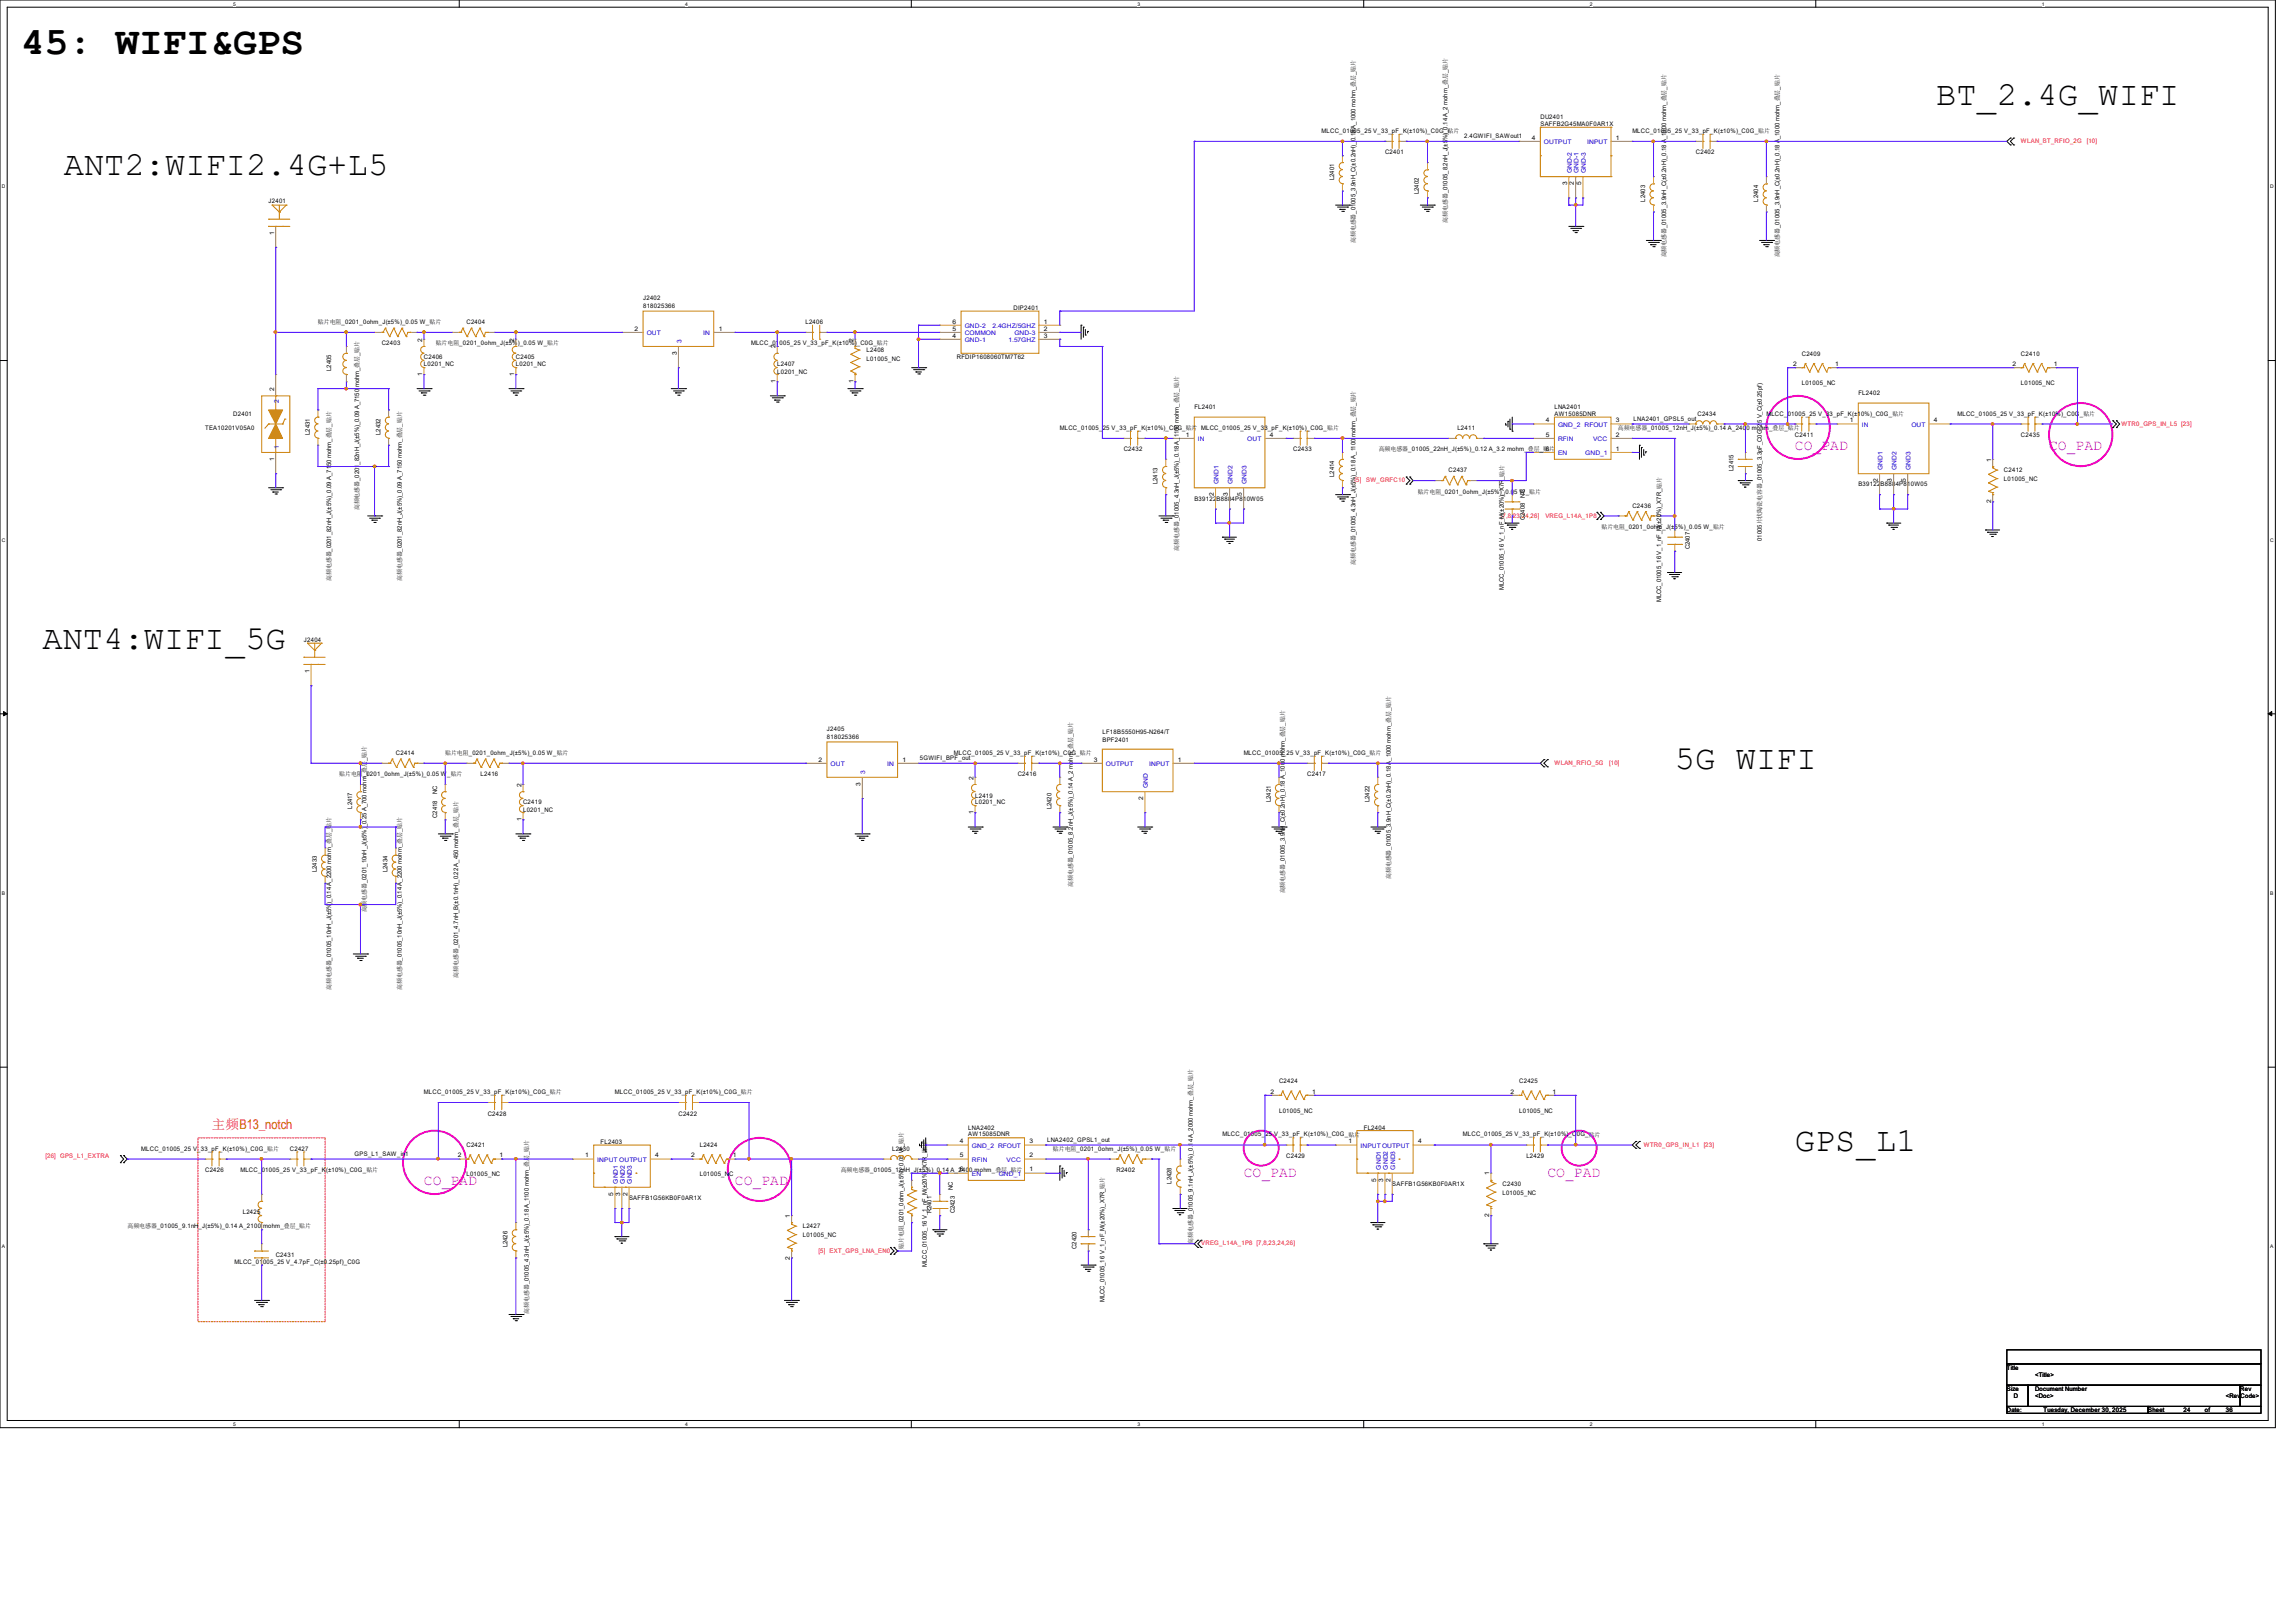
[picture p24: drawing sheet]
<svg xmlns="http://www.w3.org/2000/svg" width="297mm" height="210mm" viewBox="0 0 297 210" stroke-linecap="round" stroke-linejoin="round" font-family="sans-serif">
<defs><g id="words">
<text font-size="5.1" x="2.8" y="7">45: WIFI&amp;GPS</text>
<g font-size="4.4">
<text x="250.6" y="13.5">BT_2.4G_WIFI</text>
<text x="8.3" y="22.7">ANT2:WIFI2.4G+L5</text>
<text x="5.5" y="83.9">ANT4:WIFI_5G</text>
<text x="216.7" y="99.5">5G WIFI</text>
<text x="232.3" y="148.9">GPS_L1</text>
</g>
<g font-size="1.9" fill="#f0f">
<text x="232.3" y="58.2">CO_PAD</text>
<text x="265.2" y="58.2">CO_PAD</text>
<text x="54.9" y="153.3">CO_PAD</text>
<text x="95.1" y="153.3">CO_PAD</text>
<text x="161" y="152.4">CO_PAD</text>
<text x="200.3" y="152.4">CO_PAD</text>
</g>
<text font-size="1.7" fill="#f00" x="27.4" y="146.1">主频B13_notch</text>
<g font-size=".8">
<text x="171" y="17.2">MLCC_01005_25 V_33_pF_K(±10%)_C0G_贴片</text>
<text x="189.5" y="17.9">2.4GWIFI_SAWout1</text>
<text x="199.4" y="15.4">DU2401</text>
<text x="199.4" y="16.3">SAFFB2G45MA0F0AR1X</text>
<text x="211.3" y="17.2">MLCC_01005_25 V_33_pF_K(±10%)_C0G_贴片</text>
<text x="172.7" y="23.3" transform="rotate(-90 172.7 23.3)">L2401</text>
<text x="179.2" y="20">C2401</text>
<text x="198.3" y="18.1">4</text>
<text x="202.8" y="24" transform="rotate(-90 202.8 24)">3</text>
<text x="203.7" y="24" transform="rotate(-90 203.7 24)">2</text>
<text x="204.6" y="24" transform="rotate(-90 204.6 24)">5</text>
<text x="209.1" y="18.1">1</text>
<text x="219.5" y="20">C2402</text>
<text x="34.8" y="26.2">J2401</text>
<text x="183.6" y="25.1" transform="rotate(-90 183.6 25.1)">L2402</text>
<text x="187.3" y="28.8" transform="rotate(-90 187.3 28.8)">高频电感器_01005_8.2nH_J(±5%)_0.14 A_2 mohm_叠层_贴片</text>
<text x="212.9" y="26.1" transform="rotate(-90 212.9 26.1)">L2403</text>
<text x="227.5" y="26.1" transform="rotate(-90 227.5 26.1)">L2404</text>
<text x="35.5" y="30.4" transform="rotate(-90 35.5 30.4)">1</text>
<text x="175.4" y="31.5" transform="rotate(-90 175.4 31.5)">高频电感器_01005_3.9nH_C(±0.2nH)_0.18 A_1000 mohm_叠层_贴片</text>
<text x="215.6" y="33.3" transform="rotate(-90 215.6 33.3)">高频电感器_01005_3.9nH_C(±0.2nH)_0.18 A_1000 mohm_叠层_贴片</text>
<text x="230.3" y="33.3" transform="rotate(-90 230.3 33.3)">高频电感器_01005_3.9nH_C(±0.2nH)_0.18 A_1000 mohm_叠层_贴片</text>
<text x="41.1" y="41.9">贴片电阻_0201_0ohm_J(±5%)_0.05 W_贴片</text>
<text x="60.4" y="41.9">C2404</text>
<text x="83.2" y="39.9">818025366</text>
<text x="83.2" y="38.8">J2402</text>
<text x="104.2" y="41.9">L2406</text>
<text x="123.3" y="41.9">6</text>
<text x="131.2" y="40.1">DIP2401</text>
<text x="135.1" y="41.9">1</text>
<text x="49.4" y="44.7">C2403</text>
<text x="54.7" y="44.2" transform="rotate(-90 54.7 44.2)">2</text>
<text x="54.9" y="46.5">C2406</text>
<text x="54.9" y="47.4">L0201_NC</text>
<text x="56.4" y="44.7">贴片电阻_0201_0ohm_J(±5%)_0.05 W_贴片</text>
<text x="66.5" y="44.2" transform="rotate(-90 66.5 44.2)">2</text>
<text x="66.8" y="46.5">C2405</text>
<text x="66.8" y="47.4">L0201_NC</text>
<text x="82.1" y="42.8">2</text>
<text x="87.6" y="45.9" transform="rotate(-90 87.6 45.9)">3</text>
<text x="93" y="42.8">1</text>
<text x="97.2" y="44.7">MLCC_01005_25 V_33_pF_K(±10%)_C0G_贴片</text>
<text x="100.4" y="45.1" transform="rotate(-90 100.4 45.1)">2</text>
<text x="100.6" y="47.4">L2407</text>
<text x="110.4" y="44.2" transform="rotate(-90 110.4 44.2)">2</text>
<text x="112.1" y="45.6">L2408</text>
<text x="112.1" y="46.7">L01005_NC</text>
<text x="123.3" y="43.7">4</text>
<text x="123.3" y="42.8">5</text>
<text x="123.8" y="46.5">RFDIP1608060TM7T62</text>
<text x="135.1" y="42.8">2</text>
<text x="135.1" y="43.7">3</text>
<text x="232.1" y="47.4">2</text>
<text x="233.2" y="46.1">C2409</text>
<text x="237.5" y="47.4">1</text>
<text x="260.4" y="47.4">2</text>
<text x="261.5" y="46.1">C2410</text>
<text x="265.8" y="47.4">1</text>
<text x="30.2" y="53.8">D2401</text>
<text x="35.5" y="50.6" transform="rotate(-90 35.5 50.6)">2</text>
<text x="42.8" y="48" transform="rotate(-90 42.8 48)">L2405</text>
<text x="54.7" y="48.7" transform="rotate(-90 54.7 48.7)">1</text>
<text x="66.5" y="48.7" transform="rotate(-90 66.5 48.7)">1</text>
<text x="100.4" y="49.6" transform="rotate(-90 100.4 49.6)">1</text>
<text x="100.6" y="48.3">L0201_NC</text>
<text x="110.4" y="49.6" transform="rotate(-90 110.4 49.6)">1</text>
<text x="154.6" y="52.9">FL2401</text>
<text x="201.2" y="53.8">AW15085DNR</text>
<text x="201.2" y="52.9">LNA2401</text>
<text x="219.7" y="53.8">C2434</text>
<text x="228.6" y="53.8">MLCC_01005_25 V_33_pF_K(±10%)_C0G_贴片</text>
<text x="233.2" y="49.8">L01005_NC</text>
<text x="240.5" y="51.1">FL2402</text>
<text x="253.3" y="53.8">MLCC_01005_25 V_33_pF_K(±10%)_C0G_贴片</text>
<text x="261.5" y="49.8">L01005_NC</text>
<text x="26.5" y="55.6">TEA10201V05A0</text>
<text x="35.5" y="59.6" transform="rotate(-90 35.5 59.6)">1</text>
<text x="40.1" y="56.3" transform="rotate(-90 40.1 56.3)">L2431</text>
<text x="49.2" y="56.3" transform="rotate(-90 49.2 56.3)">L2432</text>
<text x="137.2" y="55.6">MLCC_01005_25 V_33_pF_K(±10%)_C0G_贴片 MLCC_01005_25 V_33_pF_K(±10%)_C0G_贴片</text>
<text x="145.4" y="58.4">C2432</text>
<text x="153.5" y="56.5">1</text>
<text x="164.3" y="56.5">4</text>
<text x="167.4" y="58.4">C2433</text>
<text x="178.4" y="58.4">高频电感器_01005_22nH_J(±5%)_0.12 A_3.2 mohm_叠层_贴片</text>
<text x="188.6" y="55.6">L2411</text>
<text x="200.1" y="54.7">4</text>
<text x="200.1" y="56.5">5</text>
<text x="200.1" y="58.3">6</text>
<text x="209.1" y="58.3">1</text>
<text x="209.1" y="56.5">2</text>
<text x="209.1" y="54.7">3</text>
<text x="209.4" y="55.6">高频电感器_01005_12nH_J(±5%)_0.14 A_2400 mohm_叠层_贴片</text>
<text x="211.4" y="54.5">LNA2401_GPSL5_out</text>
<text x="232.3" y="56.6">C2411</text>
<text x="239.4" y="54.7">1</text>
<text x="250.3" y="54.7">4</text>
<text x="257.7" y="59.7" transform="rotate(-90 257.7 59.7)">1</text>
<text x="261.5" y="56.6">C2435</text>
<text x="149.8" y="62.7" transform="rotate(-90 149.8 62.7)">L2413</text>
<text x="154.6" y="64.8">B39122B8884P810W05</text>
<text x="157.1" y="64.2" transform="rotate(-90 157.1 64.2)">2</text>
<text x="158.9" y="64.2" transform="rotate(-90 158.9 64.2)">3</text>
<text x="160.7" y="64.2" transform="rotate(-90 160.7 64.2)">5</text>
<text x="172.7" y="61.7" transform="rotate(-90 172.7 61.7)">L2414</text>
<text x="183.5" y="63.9">贴片电阻_0201_0ohm_J(±5%)_0.05 W_贴片</text>
<text x="187.5" y="61.1">C2437</text>
<text x="197.4" y="64.4" transform="rotate(-90 197.4 64.4)">NC</text>
<text x="211.3" y="65.7">C2436</text>
<text x="224.4" y="60.9" transform="rotate(-90 224.4 60.9)">L2415</text>
<text x="240.5" y="62.9">B39122B8884P810W05</text>
<text x="243" y="62.4" transform="rotate(-90 243 62.4)">2</text>
<text x="244.8" y="62.4" transform="rotate(-90 244.8 62.4)">3</text>
<text x="246.7" y="62.4" transform="rotate(-90 246.7 62.4)">5</text>
<text x="257.7" y="65.1" transform="rotate(-90 257.7 65.1)">2</text>
<text x="259.3" y="61.1">C2412</text>
<text x="259.3" y="62.2">L01005_NC</text>
<text x="46.5" y="66" transform="rotate(-90 46.5 66)">高频电感器_0201_82nH_J(±5%)_0.09 A_7150 mohm_叠层_贴片</text>
<text x="152.6" y="71.2" transform="rotate(-90 152.6 71.2)">高频电感器_01005_4.3nH_J(±5%)_0.18 A_1100 mohm_叠层_贴片</text>
<text x="197.4" y="67.3" transform="rotate(-90 197.4 67.3)">C2408</text>
<text x="207.3" y="68.5">贴片电阻_0201_0ohm_J(±5%)_0.05 W_贴片</text>
<text x="218.7" y="71.1" transform="rotate(-90 218.7 71.1)">C2407</text>
<text x="228" y="70" transform="rotate(-90 228 70)">01005片状陶瓷电容器_01005_3.3pF_C0G_25 V_C(±0.25pf)</text>
<text x="42.8" y="75.2" transform="rotate(-90 42.8 75.2)">高频电感器_0201_82nH_J(±5%)_0.09 A_7150 mohm_叠层_贴片</text>
<text x="52" y="75.2" transform="rotate(-90 52 75.2)">高频电感器_0201_82nH_J(±5%)_0.09 A_7150 mohm_叠层_贴片</text>
<text x="175.4" y="73.1" transform="rotate(-90 175.4 73.1)">高频电感器_01005_4.3nH_J(±5%)_0.18 A_1100 mohm_叠层_贴片</text>
<text x="194.6" y="76.4" transform="rotate(-90 194.6 76.4)">MLCC_01005_16 V_1_nF_M(±20%)_X7R_贴片</text>
<text x="215" y="77.9" transform="rotate(-90 215 77.9)">MLCC_01005_16 V_1_nF_M(±20%)_X7R_贴片</text>
<text x="39.3" y="83.1">J2404</text>
<text x="40" y="87.1" transform="rotate(-90 40 87.1)">1</text>
<text x="107" y="95.7">818025366</text>
<text x="107" y="94.6">J2405</text>
<text x="142.7" y="95">LF18B5550H95-N264/T</text>
<text x="43.9" y="100.5">贴片电阻_0201_0ohm_J(±5%)_0.05 W_贴片</text>
<text x="51.2" y="97.7">C2414</text>
<text x="57.6" y="97.7">贴片电阻_0201_0ohm_J(±5%)_0.05 W_贴片</text>
<text x="62.2" y="100.5">L2416</text>
<text x="67.5" y="101.8" transform="rotate(-90 67.5 101.8)">2</text>
<text x="105.9" y="98.5">2</text>
<text x="111.4" y="101.7" transform="rotate(-90 111.4 101.7)">3</text>
<text x="116.8" y="98.5">1</text>
<text x="119" y="98.4">5GWIFI_BPF_out</text>
<text x="123.5" y="97.7">MLCC_01005_25 V_33_pF_K(±10%)_C0G_贴片</text>
<text x="126" y="100.9" transform="rotate(-90 126 100.9)">2</text>
<text x="131.7" y="100.5">C2416</text>
<text x="141.6" y="98.5">3</text>
<text x="142.7" y="96.1">BPF2401</text>
<text x="152.4" y="98.5">1</text>
<text x="161" y="97.7">MLCC_01005_25 V_33_pF_K(±10%)_C0G_贴片</text>
<text x="169.2" y="100.5">C2417</text>
<text x="45.6" y="104.7" transform="rotate(-90 45.6 104.7)">L2417</text>
<text x="56.6" y="105.8" transform="rotate(-90 56.6 105.8)">C2418</text>
<text x="56.6" y="102.8" transform="rotate(-90 56.6 102.8)">NC</text>
<text x="67.5" y="106.3" transform="rotate(-90 67.5 106.3)">1</text>
<text x="67.7" y="104.1">C2419</text>
<text x="67.7" y="105">L0201_NC</text>
<text x="126" y="105.4" transform="rotate(-90 126 105.4)">1</text>
<text x="126.2" y="103.2">L2419</text>
<text x="126.2" y="104.1">L0201_NC</text>
<text x="136.1" y="104.7" transform="rotate(-90 136.1 104.7)">L2420</text>
<text x="147.9" y="103.5" transform="rotate(-90 147.9 103.5)">2</text>
<text x="164.5" y="103.8" transform="rotate(-90 164.5 103.8)">L2421</text>
<text x="177.2" y="103.8" transform="rotate(-90 177.2 103.8)">L2422</text>
<text x="41" y="112.9" transform="rotate(-90 41 112.9)">L2433</text>
<text x="50.2" y="112.9" transform="rotate(-90 50.2 112.9)">L2434</text>
<text x="180" y="113.7" transform="rotate(-90 180 113.7)">高频电感器_01005_3.9nH_C(±0.2nH)_0.18 A_1000 mohm_叠层_贴片</text>
<text x="47.4" y="118.1" transform="rotate(-90 47.4 118.1)">高频电感器_0201_10nH_J(±5%)_0.25 A_700 mohm_叠层_贴片</text>
<text x="138.9" y="114.8" transform="rotate(-90 138.9 114.8)">高频电感器_01005_8.2nH_J(±5%)_0.14 A_2 mohm_叠层_贴片</text>
<text x="166.3" y="115.6" transform="rotate(-90 166.3 115.6)">高频电感器_01005_3.9nH_C(±0.2nH)_0.18 A_1000 mohm_叠层_贴片</text>
<text x="42.8" y="128.1" transform="rotate(-90 42.8 128.1)">高频电感器_01005_10nH_J(±5%)_0.14 A_2200 mohm_叠层_贴片</text>
<text x="52" y="128.1" transform="rotate(-90 52 128.1)">高频电感器_01005_10nH_J(±5%)_0.14 A_2200 mohm_叠层_贴片</text>
<text x="59.3" y="126.5" transform="rotate(-90 59.3 126.5)">高频电感器_0201_4.7nH_B(±0.1nH)_0.22 A_450 mohm_叠层_贴片</text>
<text x="54.9" y="141.6">MLCC_01005_25 V_33_pF_K(±10%)_C0G_贴片</text>
<text x="79.6" y="141.6">MLCC_01005_25 V_33_pF_K(±10%)_C0G_贴片</text>
<text x="164.4" y="141.5">2</text>
<text x="165.5" y="140.2">C2424</text>
<text x="165.5" y="144">L01005_NC</text>
<text x="169.8" y="141.5">1</text>
<text x="195.5" y="141.5">2</text>
<text x="196.6" y="140.2">C2425</text>
<text x="196.6" y="144">L01005_NC</text>
<text x="200.9" y="141.5">1</text>
<text x="18.3" y="148.9">MLCC_01005_25 V_33_pF_K(±10%)_C0G_贴片</text>
<text x="37.5" y="148.9">C2427</text>
<text x="45.9" y="149.6">GPS_L1_SAW_in1</text>
<text x="59.3" y="149.8">2</text>
<text x="60.4" y="148.5">C2421</text>
<text x="63.1" y="144.4">C2428</text>
<text x="64.6" y="149.8">1</text>
<text x="75.7" y="149.8">1</text>
<text x="77.7" y="148">FL2403</text>
<text x="84.8" y="149.8">4</text>
<text x="87.8" y="144.4">C2422</text>
<text x="89.5" y="149.8">2</text>
<text x="90.6" y="148.5">L2424</text>
<text x="94.8" y="149.8">1</text>
<text x="115.4" y="148.9">L2430</text>
<text x="124.2" y="147.9">4</text>
<text x="124.2" y="149.8">5</text>
<text x="125.3" y="147.1">AW15085DNR</text>
<text x="125.3" y="146.2">LNA2402</text>
<text x="133.2" y="149.8">2</text>
<text x="133.2" y="147.9">3</text>
<text x="135.5" y="147.8">LNA2402_GPSL1_out</text>
<text x="136.3" y="148.9">贴片电阻_0201_0ohm_J(±5%)_0.05 W_贴片</text>
<text x="158.2" y="147.1">MLCC_01005_25 V_33_pF_K(±10%)_C0G_贴片</text>
<text x="166.5" y="149.8">C2429</text>
<text x="174.5" y="147.9">1</text>
<text x="176.5" y="146.2">FL2404</text>
<text x="183.5" y="147.9">4</text>
<text x="189.3" y="147.1">MLCC_01005_25 V_33_pF_K(±10%)_C0G_贴片</text>
<text x="197.5" y="149.8">L2429</text>
<text x="26.5" y="151.6">C2426</text>
<text x="31.1" y="151.6">MLCC_01005_25 V_33_pF_K(±10%)_C0G_贴片</text>
<text x="60.4" y="152.2">L01005_NC</text>
<text x="79.4" y="154.7" transform="rotate(-90 79.4 154.7)">5</text>
<text x="80.3" y="154.7" transform="rotate(-90 80.3 154.7)">3</text>
<text x="81.2" y="154.7" transform="rotate(-90 81.2 154.7)">2</text>
<text x="81.4" y="155.3">SAFFB1G56KB0F0AR1X</text>
<text x="90.6" y="152.2">L01005_NC</text>
<text x="108.8" y="151.6">高频电感器_01005_12nH_J(±5%)_0.14 A_2400 mohm_叠层_贴片</text>
<text x="123.3" y="154" transform="rotate(-90 123.3 154)">NC</text>
<text x="124.2" y="151.6">6</text>
<text x="133.2" y="151.6">1</text>
<text x="144.5" y="151.6">R2402</text>
<text x="151.6" y="153.2" transform="rotate(-90 151.6 153.2)">L2428</text>
<text x="178.1" y="152.9" transform="rotate(-90 178.1 152.9)">5</text>
<text x="179" y="152.9" transform="rotate(-90 179 152.9)">3</text>
<text x="180" y="152.9" transform="rotate(-90 180 152.9)">2</text>
<text x="180.2" y="153.5">SAFFB1G56KB0F0AR1X</text>
<text x="192.7" y="152.1" transform="rotate(-90 192.7 152.1)">1</text>
<text x="194.4" y="153.5">C2430</text>
<text x="194.4" y="154.6">L01005_NC</text>
<text x="16.5" y="159">高频电感器_01005_9.1nH_J(±5%)_0.14 A_2100 mohm_叠层_贴片</text>
<text x="31.4" y="157.1">L2425</text>
<text x="65.7" y="161.4" transform="rotate(-90 65.7 161.4)">L2426</text>
<text x="102.2" y="157.6" transform="rotate(-90 102.2 157.6)">1</text>
<text x="103.9" y="159">L2427</text>
<text x="103.9" y="160.1">L01005_NC</text>
<text x="116.9" y="161.6" transform="rotate(-90 116.9 161.6)">贴片电阻_0201_0ohm_J(±5%)_0.05 W_贴片</text>
<text x="120.6" y="157" transform="rotate(-90 120.6 157)">R2401</text>
<text x="123.6" y="157" transform="rotate(-90 123.6 157)">C2423</text>
<text x="139.3" y="161.6" transform="rotate(-90 139.3 161.6)">C2420</text>
<text x="154.4" y="161" transform="rotate(-90 154.4 161)">高频电感器_01005_9.1nH_J(±5%)_0.14 A_2000 mohm_叠层_贴片</text>
<text x="192.7" y="157.5" transform="rotate(-90 192.7 157.5)">2</text>
<text x="30.4" y="163.5">MLCC_01005_25 V_4.7pF_C(±0.25pf)_C0G</text>
<text x="35.7" y="162.6">C2431</text>
<text x="102.2" y="163" transform="rotate(-90 102.2 163)">2</text>
<text x="119.9" y="163.9" transform="rotate(-90 119.9 163.9)">MLCC_01005_16 V_1_nF_M(±20%)_X7R_贴片</text>
<text x="68.5" y="170" transform="rotate(-90 68.5 170)">高频电感器_01005_4.3nH_J(±5%)_0.18 A_1100 mohm_叠层_贴片</text>
<text x="143" y="168.5" transform="rotate(-90 143 168.5)">MLCC_01005_16 V_1_nF_M(±20%)_X7R_贴片</text>
<text x="259.7" y="177.2">Title</text>
<text x="259.7" y="180">Size</text>
<text x="263.4" y="178.2">&lt;Title&gt;</text>
<text x="263.4" y="180">Document Number</text>
<text x="289.9" y="180">Rev</text>
<text x="259.7" y="182.7">Date:</text>
<text x="260.6" y="180.9">D</text>
<text x="263.4" y="180.9">&lt;Doc&gt;</text>
<text x="264.5" y="182.7">Tuesday, December 30, 2025</text>
<text x="278" y="182.7">Sheet</text>
<text x="282.6" y="182.7">24</text>
<text x="285.3" y="182.7">of</text>
<text x="288.1" y="182.7">36</text>
<text x="288.1" y="180.9">&lt;RevCode&gt;</text>
</g>
<g font-size=".8" fill="#00c">
<text x="199.8" y="18.7">OUTPUT</text>
<text x="203.4" y="22.4" transform="rotate(-90 203.4 22.4)">GND-2</text>
<text x="204.3" y="22.4" transform="rotate(-90 204.3 22.4)">GND-1</text>
<text x="205.2" y="22.4" transform="rotate(-90 205.2 22.4)">GND-3</text>
<text x="205.4" y="18.7">INPUT</text>
<text x="83.7" y="43.4">OUT</text>
<text x="88.2" y="44.4" transform="rotate(-90 88.2 44.4)">3</text>
<text x="91" y="43.4">IN</text>
<text x="124.8" y="44.3">GND-1</text>
<text x="124.8" y="43.4">COMMON</text>
<text x="124.8" y="42.5">GND-2</text>
<text x="128.4" y="42.5">2.4GHZ/5GHZ</text>
<text x="130.5" y="44.3">1.57GHZ</text>
<text x="131.3" y="43.4">GND-3</text>
<text x="36.1" y="52.2" transform="rotate(-90 36.1 52.2)">2</text>
<text x="36.1" y="58.1" transform="rotate(-90 36.1 58.1)">1</text>
<text x="155" y="57.1">IN</text>
<text x="161.4" y="57.1">OUT</text>
<text x="201.6" y="55.2">GND_2 RFOUT</text>
<text x="201.6" y="57.1">RFIN</text>
<text x="201.6" y="58.9">EN</text>
<text x="205.2" y="58.9">GND_1</text>
<text x="206.2" y="57.1">VCC</text>
<text x="241" y="55.2">IN</text>
<text x="247.4" y="55.2">OUT</text>
<text x="157.7" y="62.7" transform="rotate(-90 157.7 62.7)">GND1</text>
<text x="159.5" y="62.7" transform="rotate(-90 159.5 62.7)">GND2</text>
<text x="161.3" y="62.7" transform="rotate(-90 161.3 62.7)">GND3</text>
<text x="243.6" y="60.8" transform="rotate(-90 243.6 60.8)">GND1</text>
<text x="245.4" y="60.8" transform="rotate(-90 245.4 60.8)">GND2</text>
<text x="247.3" y="60.8" transform="rotate(-90 247.3 60.8)">GND3</text>
<text x="107.5" y="99.1">OUT</text>
<text x="112" y="100.1" transform="rotate(-90 112 100.1)">3</text>
<text x="114.8" y="99.1">IN</text>
<text x="143.1" y="99.1">OUTPUT</text>
<text x="148.5" y="102" transform="rotate(-90 148.5 102)">GND</text>
<text x="148.7" y="99.1">INPUT</text>
<text x="125.8" y="148.5">GND_2 RFOUT</text>
<text x="176.1" y="148.5">INPUT OUTPUT</text>
<text x="77.3" y="150.4">INPUT OUTPUT</text>
<text x="80" y="153.2" transform="rotate(-90 80 153.2)">GND1</text>
<text x="80.9" y="153.2" transform="rotate(-90 80.9 153.2)">GND2</text>
<text x="81.8" y="153.2" transform="rotate(-90 81.8 153.2)">GND3</text>
<text x="125.8" y="150.4">RFIN</text>
<text x="125.8" y="152.2">EN</text>
<text x="129.2" y="152.2">GND_1</text>
<text x="130.3" y="150.4">VCC</text>
<text x="178.7" y="151.3" transform="rotate(-90 178.7 151.3)">GND1</text>
<text x="179.6" y="151.3" transform="rotate(-90 179.6 151.3)">GND2</text>
<text x="180.5" y="151.3" transform="rotate(-90 180.5 151.3)">GND3</text>
</g>
<g font-size=".8" fill="#f00">
<text x="261.5" y="18.5">WLAN_BT_RFIO_2G</text>
<text x="270.1" y="18.5">[10]</text>
<text x="274.5" y="55.1">WTR0_GPS_IN_L5 [23]</text>
<text x="175.3" y="62.4">[5]</text>
<text x="176.8" y="62.4">SW_GRFC10</text>
<text x="194.2" y="67">[7,8,23,24,26]</text>
<text x="200" y="67">VREG_L14A_1P8</text>
<text x="201.2" y="99">WLAN_RFIO_5G</text>
<text x="208.2" y="99">[10]</text>
<text x="5.9" y="149.8">[26] GPS_L1_EXTRA</text>
<text x="212.7" y="148.4">WTR0_GPS_IN_L1 [23]</text>
<text x="155.5" y="161.2">VREG_L14A_1P8 [7,8,23,24,26]</text>
<text x="105.9" y="162.1">[5] EXT_GPS_LNA_EN0</text>
</g>
<g font-size=".6">
<text x="30.2" y=".7">5</text>
<text x="88.7" y=".7">4</text>
<text x="147.2" y=".7">3</text>
<text x="205.7" y=".7">2</text>
<text x="264.2" y=".7">1</text>
<text x=".3" y="24.4">D</text>
<text x="293.8" y="24.4">D</text>
<text x=".3" y="70.1">C</text>
<text x="293.8" y="70.1">C</text>
<text x=".3" y="115.8">B</text>
<text x="293.8" y="115.8">B</text>
<text x=".3" y="161.5">A</text>
<text x="293.8" y="161.5">A</text>
<text x="30.2" y="184.5">5</text>
<text x="88.7" y="184.5">4</text>
<text x="147.2" y="184.5">3</text>
<text x="205.7" y="184.5">2</text>
<text x="264.2" y="184.5">1</text>
</g>
</g></defs>
<path d="M0 0h294.5v184.7h-294.5zM.9 .9h292.6v182.9h-292.6z" fill="none" stroke="#000" stroke-width=".13"/>
<g fill="#fff">
<path d="M30.2 .1h.3v.7h-.3z"/>
<path d="M30.2 183.9h.3v.8h-.3z"/>
</g>
<path d="M59.4 0v.9M59.4 183.8v.9" fill="none" stroke="#000" stroke-width=".13"/>
<g fill="#fff">
<path d="M88.7 .1h.3v.7h-.3z"/>
<path d="M88.7 183.9h.3v.8h-.3z"/>
</g>
<path d="M117.9 0v.9M117.9 183.8v.9" fill="none" stroke="#000" stroke-width=".13"/>
<g fill="#fff">
<path d="M147.2 .1h.3v.7h-.3z"/>
<path d="M147.2 183.9h.3v.8h-.3z"/>
</g>
<path d="M176.5 0v.9M176.5 183.8v.9" fill="none" stroke="#000" stroke-width=".13"/>
<g fill="#fff">
<path d="M205.7 .1h.4v.7h-.4z"/>
<path d="M205.7 183.9h.4v.8h-.4z"/>
</g>
<path d="M235 0v.9M235 183.8v.9" fill="none" stroke="#000" stroke-width=".13"/>
<g fill="#fff">
<path d="M264.2 .1h.4v.7h-.4z"/>
<path d="M264.2 183.9h.4v.8h-.4z"/>
<path d="M.3 23.8h.4v.7h-.4z"/>
<path d="M293.8 23.8h.5v.7h-.5z"/>
<path d="M.3 69.5h.4v.7h-.4z"/>
<path d="M293.8 69.5h.5v.7h-.5z"/>
</g>
<path d="M0 46.7h.9M293.5 46.7h1" fill="none" stroke="#000" stroke-width=".13"/>
<g fill="#fff">
<path d="M.3 115.2h.4v.8h-.4z"/>
<path d="M293.8 115.2h.4v.8h-.4z"/>
</g>
<path d="M0 92.4h.9M293.5 92.4h1" fill="none" stroke="#000" stroke-width=".13"/>
<path d="M.5 92.1l.4 .3-.4 .2zM293.5 92.4l.5-.3v.5z" fill="#000" stroke="#000" stroke-width=".13"/>
<g fill="#fff">
<path d="M.3 161h.3v.7h-.3z"/>
<path d="M293.8 161h.4v.7h-.4z"/>
</g>
<g fill="none" stroke="#000" stroke-width=".13">
<path d="M260.2 17.9h.1M260.2 18.8h.1M260.2 17.9l-.5 .4 .5 .5M260.6 18.8h.1M260.6 17.9h.1M260.6 17.9l-.4 .4 .4 .5M172.8 26.5h1.9M173.1 26.8h1.3M173.4 27.1h.1M173.4 27.1h.7M173.7 27.3h.2M173.9 27.3h.1"/>
<path d="M174.4 26.8h.1M174.7 26.5h.1M183.8 26.5h1.8M184.1 26.8h1.3M184.4 27.1h.1M184.4 27.1h.7M184.6 27.3h.2M184.8 27.3h.1M185.4 26.8h.1M185.6 26.5h.1M203 29.3h1.9M203.3 29.5h1.3"/>
<path d="M203.6 29.8h.1M203.6 29.8h.7M203.8 30.1h.2M204 30.1h.1M204.6 29.5h.1M204.9 29.3h.1M213.1 31.1h1.8M213.4 31.4h1.2M213.6 31.7h.1M213.6 31.7h.7M213.9 31.9h.2M214.1 31.9h.1"/>
<path d="M214.6 31.4h.1M214.9 31.1h.1M227.7 31.1h1.8M228 31.4h1.3M228.3 31.7h.1M228.3 31.7h.7M228.5 31.9h.2M228.7 31.9h.1M229.3 31.4h.1M229.5 31.1h.1M54 50.3h1.8M54.2 50.6h1.3"/>
<path d="M54.5 50.8h.1M54.5 50.8h.7M54.8 51.1h.2M55 51.1h.1M55.5 50.6h.1M55.8 50.3h.1M65.9 50.3h1.8M66.1 50.6h1.3M66.4 50.8h.1M66.4 50.8h.7M66.7 51.1h.1M66.8 51.1h.1"/>
<path d="M67.4 50.6h.1M67.7 50.3h.1M86.9 50.3h1.8M87.2 50.6h1.2M87.4 50.8h.1M87.4 50.8h.8M87.7 51.1h.2M87.9 51.1h.1M88.4 50.6h.1M88.7 50.3h.1M99.7 51.2h1.8M99.9 51.5h1.4"/>
<path d="M100.2 51.8h.1M100.2 51.8h.8M100.5 52h.2M100.7 52h.1M101.3 51.5h.1M101.5 51.2h.1M109.7 50.3h1.9M110 50.6h1.3M110.3 50.8h.1M110.3 50.8h.7M110.6 51.1h.1M110.7 51.1h.1"/>
<path d="M111.3 50.6h.1M111.6 50.3h.1M118 47.6h1.8M118.2 47.8h1.3M118.5 48.1h.1M118.5 48.1h.8M118.8 48.4h.2M119 48.4h.1M119.5 47.8h.1M119.8 47.6h.1M139.9 42.1h.1M139.9 42.1v1.8"/>
<path d="M140.2 42.3h.1M140.2 42.3v1.3M140.5 43.3h.1M140.5 42.6v.7M140.8 42.9h.1M140.8 42.9v.2M194.9 55h.1M194.9 54.8v.2M195.2 54.5h.1M195.2 54.5v.7M195.4 55.5h.1M195.4 54.2v1.3"/>
<path d="M195.7 55.8h.1M195.7 54v1.8M212.2 57.6h.1M212.2 57.6v1.8M212.4 57.9h.1M212.4 57.9v1.3M212.7 58.9h.1M212.7 58.2v.7M213 58.5h.1M213 58.5v.1M273.4 55.3h.1M273.4 54.4h.1"/>
<path d="M273.4 54.4l.5 .5-.5 .4M273.9 55.3h.1M273.9 54.4h.1M273.9 54.4l.4 .5-.4 .4M34.8 63.1h1.8M35.1 63.4h1.2M35.3 63.7h.1M35.3 63.7h.7M35.6 63.9h.2M35.8 63.9h.1M36.3 63.4h.1M36.6 63.1h.1"/>
<path d="M47.6 66.8h1.8M47.8 67.1h1.3M48.1 67.3h.1M48.1 67.3h.8M48.4 67.6h.2M48.6 67.6h.1M49.1 67.1h.1M49.4 66.8h.1M150 66.8h1.8M150.2 67.1h1.4M150.5 67.3h.1M150.5 67.3h.8"/>
<path d="M150.8 67.6h.2M151 67.6h.1M151.6 67.1h.1M151.8 66.8h.1M158.2 69.5h.1M158.2 69.5h1.8M158.5 69.8h.1M158.5 69.8h1.3M158.7 70.1h.8M159 70.3h.1M159 70.3h.2M159.5 70.1h.1"/>
<path d="M172.8 64h1.9M173.1 64.3h1.3M173.4 64.6h.1M173.4 64.6h.7M173.7 64.9h.2M173.9 64.9h.1M174.4 64.3h.1M174.7 64h.1M182 62.7h.1M182 61.7h.1M182 61.7l.5 .5-.5 .5M182.5 61.7h.1"/>
<path d="M182.5 62.7h.1M182.5 61.7l.4 .5-.4 .5M194.8 67.7h.1M194.8 67.7h1.8M195.1 67.9h.1M195.1 67.9h1.2M195.3 68.2h.7M195.6 68.5h.1M195.6 68.5h.2M196 68.2h.1M206.7 67.2h.1M206.7 66.3h.1"/>
<path d="M206.7 66.3l.4 .5-.4 .4M207.1 66.3h.1M207.1 67.2h.1M207.1 66.3l.5 .5-.5 .4M215.8 74.1h.1M215.8 74.1h1.8M216.1 74.3h.1M216.1 74.3h1.3M216.4 74.6h.7M216.6 74.9h.1M216.6 74.9h.2M217.1 74.6h.1"/>
<path d="M225 62.2h.1M225 62.2h1.8M225.2 62.5h.1M225.2 62.5h1.3M225.5 62.7h.7M225.8 63h.1M225.8 63h.2M226.2 62.7h.1M244.2 67.7h.1M244.2 67.7h1.8M244.4 67.9h.1M244.4 67.9h1.3"/>
<path d="M244.7 68.2h.7M245 68.5h.1M245 68.5h.2M245.4 68.2h.1M257 68.6h.1M257 68.6h1.8M257.2 68.9h.1M257.2 68.9h1.3M257.5 69.1h.7M257.8 69.4h.1M257.8 69.4h.2M258.2 69.1h.1"/>
<path d="M199.8 98.3h.1M199.8 99.2h.1M199.8 98.3l-.5 .5 .5 .4M200.3 99.2h.1M200.3 98.3h.1M200.3 98.3l-.5 .5 .5 .4M56.7 107.9h1.8M57 108.2h1.3M57.3 108.5h.1M57.3 108.5h.7M57.5 108.8h.2M57.7 108.8h.1"/>
<path d="M58.3 108.2h.1M58.5 107.9h.1M66.8 107.9h1.8M67.1 108.2h1.2M67.3 108.5h.1M67.3 108.5h.7M67.6 108.8h.2M67.8 108.8h.1M68.3 108.2h.1M68.6 107.9h.1M110.7 107.9h1.8M110.9 108.2h1.3"/>
<path d="M111.2 108.5h.1M111.2 108.5h.7M111.5 108.8h.2M111.7 108.8h.1M112.2 108.2h.1M112.5 107.9h.1M125.3 107h1.8M125.6 107.3h1.2M125.9 107.6h.1M125.9 107.6h.7M126.1 107.8h.2M126.3 107.8h.1"/>
<path d="M126.8 107.3h.1M127.1 107h.1M136.3 107h1.8M136.5 107.3h1.3M136.8 107.6h.1M136.8 107.6h.7M137.1 107.8h.2M137.3 107.8h.1M137.8 107.3h.1M138.1 107h.1M147.2 107h1.9M147.5 107.3h1.3"/>
<path d="M147.8 107.6h.1M147.8 107.6h.7M148 107.8h.3M148.3 107.8h.1M148.8 107.3h.1M149.1 107h.1M164.6 107h1.9M164.9 107.3h1.3M165.1 107.6h.1M165.1 107.6h.8M165.4 107.8h.2M165.6 107.8h.1"/>
<path d="M166.2 107.3h.1M166.5 107h.1M177.4 107h1.8M177.7 107.3h1.3M178 107.6h.1M178 107.6h.7M178.2 107.8h.2M178.4 107.8h.1M179 107.3h.1M179.2 107h.1M0 138.1h.9M45.7 123.4h1.9"/>
<path d="M46 123.7h1.3M46.3 124h.1M46.3 124h.7M46.6 124.3h.1M46.7 124.3h.1M47.3 123.7h.1M47.6 123.4h.1M293.5 138.1h1M15.6 150.5h.1M15.6 149.5h.1M15.6 149.5l.4 .5-.4 .5M16 149.5h.1"/>
<path d="M16 150.5h.1M16 149.5l.5 .5-.5 .5M119 148.3h.1M119 148v.3M119.3 147.8h.1M119.3 147.8v.7M119.5 148.8h.1M119.5 147.5v1.3M119.8 149.1h.1M119.8 147.2v1.9M120.7 159.1h.1M120.7 159.1h1.9"/>
<path d="M121 159.4h.1M121 159.4h1.3M121.3 159.7h.7M121.5 159.9h.1M121.5 159.9h.2M122 159.7h.1M137.2 150.9h.1M137.2 150.9v1.8M137.5 151.2h.1M137.5 151.2v1.2M137.7 152.2h.1M137.7 151.4v.8"/>
<path d="M138 151.7h.1M138 151.7v.2M151.8 156.4h.1M151.8 156.4h1.8M152.1 156.6h.1M152.1 156.6h1.3M152.4 156.9h.7M152.6 157.2h.1M152.6 157.2h.2M153.1 156.9h.1M177.4 158.2h.1M177.4 158.2h1.8"/>
<path d="M177.7 158.5h.1M177.7 158.5h1.3M178 158.7h.7M178.2 159h.1M178.2 159h.2M178.7 158.7h.1M211.7 148.6h.1M211.7 147.7h.1M211.7 147.7l-.5 .5 .5 .4M212.2 147.7h.1M212.2 148.6h.1M212.2 147.7l-.5 .5 .5 .4"/>
<path d="M32.9 168.3h1.9M33.2 168.5h1.3M33.5 168.8h.1M33.5 168.8h.7M33.7 169.1h.3M34 169.1h.1M34.5 168.5h.1M34.8 168.3h.1M65.9 170.1h1.8M66.1 170.3h1.3M66.4 170.6h.1M66.4 170.6h.7"/>
<path d="M66.7 170.9h.1M66.8 170.9h.1M67.4 170.3h.1M67.7 170.1h.1M79.6 160h.1M79.6 160h1.8M79.8 160.3h.1M79.8 160.3h1.3M80.1 160.6h.8M80.4 160.9h.1M80.4 160.9h.2M80.9 160.6h.1"/>
<path d="M101.5 168.3h1.8M101.8 168.5h1.3M102.1 168.8h.1M102.1 168.8h.7M102.3 169.1h.2M102.5 169.1h.1M103.1 168.5h.1M103.3 168.3h.1M115.2 162.3h.1M115.2 161.4h.1M115.2 161.4l.5 .5-.5 .4M115.7 161.4h.1"/>
<path d="M115.7 162.3h.1M115.7 161.4l.5 .5-.5 .4M139.9 163.7h1.8M140.2 164h1.3M140.5 164.3h.1M140.5 164.3h.7M140.8 164.5h.1M140.9 164.5h.1M141.5 164h.1M141.7 163.7h.1M155 160.5h.1M155 161.4h.1"/>
<path d="M155 160.5l-.4 .5 .4 .4M155.4 161.4h.1M155.4 160.5h.1M155.4 160.5l-.4 .5 .4 .4M192 161h.1M192 161h1.9M192.3 161.2h.1M192.3 161.2h1.3M192.6 161.5h.7M192.9 161.8h.1M193.3 161.5h.1M259.7 174.7h32.9v1.8h-32.9z"/>
<path d="M259.7 176.5h32.9v2.7h-32.9zM259.7 179.2h2.8v2.8h-2.8zM262.5 179.2h27.4v2.8h-27.4zM289.9 179.2h2.7v2.8h-2.7zM259.7 182h18.3v.9h-18.3zM278 182h14.6v.9h-14.6z"/>
</g>
<path d="M25.6 147.2h16.5v23.8h-16.5z" fill="none" stroke="#f00" stroke-width=".13"/>
<g fill="none" stroke="#f0f" stroke-width=".25">
<circle cx="232.7" cy="55.3" r="4.1"/>
<circle cx="269.3" cy="56.2" r="4.1"/>
<circle cx="56.2" cy="150.4" r="4.1"/>
<circle cx="98.3" cy="151.3" r="4.1"/>
<circle cx="163.2" cy="148.6" r="2.26"/>
<circle cx="204.4" cy="148.6" r="2.26"/>
</g>
<g fill="none" stroke="#cc8006" stroke-width=".13">
<path d="M180.2 17.4h.1M180.2 18.3h.1M180.2 17.4v1.8M181.1 18.3h.1M181.1 17.4h.1M181.1 17.4v1.8M199.3 16.5h.1M199.3 16.5v6.4M199.3 16.5h9.2M208.5 16.5h.1M208.5 16.5v6.4M220.4 17.4h.1"/>
<path d="M220.4 18.3h.1M220.4 17.4v1.8M221.3 18.3h.1M221.3 17.4h.1M221.3 17.4v1.8M34.8 28.4h.1M34.8 29.3h.1M34.8 28.4h2.7M34.8 29.3h2.7M35.2 26.5h.1M35.2 26.5h1.8M35.2 26.5l1 .9"/>
<path d="M35.7 29.3h.1M36.2 27.4h.1M36.2 26.5v1.9M36.6 29.3h.1M37 26.5h.1M37 26.5l-.8 .9M173.7 21h.1M173.7 23.8h.1M173.7 22.9a.45 .45 0 0 0-.4 .4 .45 .45 0 0 0 .4 .4M173.7 22a.42 .42 0 0 0-.4 .4 .42 .42 0 0 0 .4 .4M173.7 21a.45 .45 0 0 0-.4 .5 .45 .45 0 0 0 .4 .4M184.7 22h.1"/>
<path d="M184.7 24.7h.1M184.7 23.8a.44 .44 0 0 0-.4 .4 .44 .44 0 0 0 .4 .5M184.7 22.9a.44 .44 0 0 0-.4 .4 .44 .44 0 0 0 .4 .4M184.7 22a.42 .42 0 0 0-.4 .4 .42 .42 0 0 0 .4 .4M199.3 20.2h.1M199.3 22.9h.1M199.3 22.9h9.2M203 22.9h.1M203.9 22.9h.1M204.9 22.9h.1M208.5 20.2h.1M208.5 22.9h.1"/>
<path d="M214 25.6a.44 .44 0 0 0-.5 .5 .44 .44 0 0 0 .5 .4M214 24.7a.42 .42 0 0 0-.5 .4 .42 .42 0 0 0 .5 .5M214 23.8a.44 .44 0 0 0-.5 .4 .44 .44 0 0 0 .5 .5M214 23.8h.1M214 26.5h.1M228.6 23.8h.1M228.6 26.5h.1M228.6 25.6a.45 .45 0 0 0-.4 .5 .45 .45 0 0 0 .4 .4M228.6 24.7a.42 .42 0 0 0-.4 .4 .42 .42 0 0 0 .4 .5M228.6 23.8a.45 .45 0 0 0-.4 .4 .45 .45 0 0 0 .4 .5M33.9 51.2h3.6v7.3h-3.6zM34.8 54.9h.1"/>
<path d="M34.8 54.9l-.5 .5M34.8 54.9h1.8M35.7 56.7h.1M35.7 51.2h.1M35.7 51.2v1.8M35.7 56.7v1.8M36.6 54.9h.1M36.9 54.2h.1M36.9 54.2l-.3 .7M41.1 55.8a.45 .45 0 0 0-.4 .4 .45 .45 0 0 0 .4 .5M41.1 54.9a.45 .45 0 0 0-.4 .4 .45 .45 0 0 0 .4 .5M41.1 54a.42 .42 0 0 0-.4 .4 .42 .42 0 0 0 .4 .4"/>
<path d="M41.1 54h.1M41.1 56.7h.1M44.8 45.7h.1M44.8 48.5h.1M44.8 47.6a.42 .42 0 0 0-.4 .4 .42 .42 0 0 0 .4 .4M44.8 46.7a.44 .44 0 0 0-.4 .4 .44 .44 0 0 0 .4 .4M44.8 45.7a.44 .44 0 0 0-.4 .5 .44 .44 0 0 0 .4 .4M49.4 43h.1M49.4 43h.2M49.6 43h.1M49.9 42.5h.1M49.9 42.5l.5 1.1"/>
<path d="M49.9 42.5l-.3 .5M50.3 55.8a.45 .45 0 0 0-.4 .4 .45 .45 0 0 0 .4 .5M50.3 54.9a.45 .45 0 0 0-.4 .4 .45 .45 0 0 0 .4 .5M50.3 54a.42 .42 0 0 0-.4 .4 .42 .42 0 0 0 .4 .4M50.3 54h.1M50.3 56.7h.1M50.4 43.6h.1M51 42.5h.1M51 42.5l.5 1.1M51 42.5l-.6 1.1M51.5 43.6h.1M52 42.5h.1"/>
<path d="M52 42.5l.6 1.1M52 42.5l-.5 1.1M52.6 43.6h.1M52.8 43h.1M52.8 43h.2M52.8 43l-.2 .6M53 43h.1M54.9 44.8h.1M54.9 47.6h.1M54.9 46.7a.45 .45 0 0 0-.5 .4 .45 .45 0 0 0 .5 .4M54.9 45.7a.45 .45 0 0 0-.5 .5 .45 .45 0 0 0 .5 .4M54.9 44.8a.42 .42 0 0 0-.5 .5 .42 .42 0 0 0 .5 .4"/>
<path d="M59.4 43h.1M59.4 43h.2M59.6 43h.1M59.9 42.5h.1M59.9 42.5l.6 1.1M59.9 42.5l-.3 .5M60.5 43.6h.1M61 42.5h.1M61 42.5l.6 1.1M61 42.5l-.5 1.1M61.6 43.6h.1M62.1 42.5h.1"/>
<path d="M62.1 42.5l.6 1.1M62.1 42.5l-.5 1.1M62.7 43.6h.1M62.8 43h.1M62.8 43h.3M62.8 43l-.1 .6M63.1 43h.1M66.8 44.8h.1M66.8 47.6h.1M66.8 46.7a.44 .44 0 0 0-.5 .4 .44 .44 0 0 0 .5 .4M66.8 45.7a.44 .44 0 0 0-.5 .5 .44 .44 0 0 0 .5 .4M66.8 44.8a.42 .42 0 0 0-.5 .4 .42 .42 0 0 0 .5 .5"/>
<path d="M83.2 40.3h9.2v4.5h-9.2zM100.6 47.6a.42 .42 0 0 0-.4 .4 .42 .42 0 0 0 .4 .4M100.6 46.7a.45 .45 0 0 0-.4 .4 .45 .45 0 0 0 .4 .4M100.6 45.7a.45 .45 0 0 0-.4 .5 .45 .45 0 0 0 .4 .4M100.6 45.7h.1M100.6 48.5h.1M105.2 43h.1M105.2 43.9h.1M105.2 42.1v1.8M106.1 43.9h.1M106.1 43h.1M106.1 42.1v1.8"/>
<path d="M110.1 45.8h.1M110.1 46.9h.1M110.1 48h.1M110.1 45.8l1.1 .6M110.1 46.9l1.1 .6M110.1 48l.6 .3M110.7 44.8h.1M110.7 48.5h.1M110.7 45.1h.1M110.7 48.3h.1M110.7 44.8v.3M110.7 48.3v.2"/>
<path d="M110.7 45.1l.5 .2M111.2 45.3h.1M111.2 46.4h.1M111.2 47.5h.1M111.2 45.3l-1.1 .5M111.2 46.4l-1.1 .5M111.2 47.5l-1.1 .5M124.4 40.3h10.1v5.4h-10.1zM146.3 55.8h.1M146.3 56.7h.1M146.3 55.8v1.8M147.2 56.7h.1"/>
<path d="M147.2 55.8h.1M147.2 55.8v1.8M154.6 54h9.1v9.1h-9.1zM168.3 55.8h.1M168.3 56.7h.1M168.3 55.8v1.8M169.2 56.7h.1M169.2 55.8h.1M169.2 55.8v1.8M173.7 59.4h.1M173.7 59.4a.45 .45 0 0 0-.4 .5 .45 .45 0 0 0 .4 .4M188.4 56.7h.1"/>
<path d="M189.3 56.7a.44 .44 0 0 0-.5-.4 .44 .44 0 0 0-.4 .4M190.2 56.7a.42 .42 0 0 0-.5-.4 .42 .42 0 0 0-.4 .4M191.1 56.7a.44 .44 0 0 0-.5-.4 .44 .44 0 0 0-.4 .4M191.1 56.7h.1M201.2 54h7.3v5.4h-7.3zM219.5 54.9h.1M219.5 54.9a.45 .45 0 0 1 .4-.5 .45 .45 0 0 1 .4 .5M220.4 54.9a.45 .45 0 0 1 .4-.5 .45 .45 0 0 1 .5 .5M221.3 54.9a.42 .42 0 0 1 .4-.5 .42 .42 0 0 1 .5 .5M222.2 54.9h.1M225 59.4h.1M225 59.4h1.8"/>
<path d="M225.9 59.4h.1M233.2 54h.1M233.2 54.9h.1M233.2 47.6h.1M233.2 47.6h.3M233.2 54v1.8M233.5 47.6h.1M233.6 47h.1M233.6 47l-.1 .6M233.6 47l.6 1.1M234.1 54.9h.1M234.1 54h.1"/>
<path d="M234.1 54v1.8M234.2 48.1h.1M234.7 47h.1M234.7 47l-.5 1.1M234.7 47l.6 1.1M235.3 48.1h.1M235.8 47h.1M235.8 47l-.5 1.1M235.8 47l.6 1.1M236.4 48.1h.1M236.6 47.6h.1M236.6 47.6h.3"/>
<path d="M236.6 47.6l-.2 .5M236.9 47.6h.1M240.5 52.2h9.1v9.1h-9.1zM261.5 47.6h.1M261.5 47.6h.3M261.8 47.6h.1M262 47h.1M262 47l-.2 .6M262 47l.6 1.1M262.5 54h.1M262.5 54.9h.1M262.5 54v1.8"/>
<path d="M262.6 48.1h.1M263.1 47h.1M263.1 47l-.5 1.1M263.1 47l.6 1.1M263.4 54.9h.1M263.4 54h.1M263.4 54v1.8M263.7 48.1h.1M264.2 47h.1M264.2 47l-.5 1.1M264.2 47l.6 1.1M264.8 48.1h.1"/>
<path d="M265 47.6h.1M265 47.6h.2M265 47.6l-.2 .5M265.2 47.6h.1M150.9 60.4h.1M150.9 63.1h.1M150.9 62.2a.45 .45 0 0 0-.4 .4 .45 .45 0 0 0 .4 .5M150.9 61.3a.42 .42 0 0 0-.4 .4 .42 .42 0 0 0 .4 .4M150.9 60.4a.45 .45 0 0 0-.4 .4 .45 .45 0 0 0 .4 .5M173.7 62.2h.1M173.7 61.3a.42 .42 0 0 0-.4 .4 .42 .42 0 0 0 .4 .4M173.7 60.4a.45 .45 0 0 0-.4 .4 .45 .45 0 0 0 .4 .5"/>
<path d="M186.6 62.2h.1M186.7 62.2h.1M187 61.6h.1M187 61.6l.6 1.1M187 61.6l-.3 .6M187.6 62.7h.1M188.1 61.6h.1M188.1 61.6l.5 1.1M188.1 61.6l-.5 1.1M188.6 62.7h.1M189.2 61.6h.1M189.2 61.6l.5 1.1"/>
<path d="M189.2 61.6l-.6 1.1M189.7 62.7h.1M189.9 62.2h.1M189.9 62.2h.3M189.9 62.2l-.2 .5M190.2 62.2h.1M194.8 64.9h1.8M194.8 65.9h1.8M195.7 64.9h.1M195.7 65.9h.1M196.6 64.9h.1M196.6 65.9h.1"/>
<path d="M210.3 66.8h.1M210.3 66.8h.2M210.5 66.8h.1M210.8 66.2h.1M210.8 66.2l.5 1.1M210.8 66.2l-.3 .6M211.3 67.3h.1M211.9 66.2h.1M211.9 66.2l.5 1.1M211.9 66.2l-.6 1.1M212.4 67.3h.1M213 66.2h.1"/>
<path d="M213 66.2l.5 1.1M213 66.2l-.6 1.1M213.5 67.3h.1M213.7 66.8h.1M213.7 66.8h.3M213.7 66.8l-.2 .5M214 66.8h.1M215.8 69.5h1.8M215.8 70.4h1.8M216.7 69.5h.1M216.7 70.4h.1M217.6 69.5h.1"/>
<path d="M217.6 70.4h.1M225 60.4h.1M225 60.4h1.8M225.9 60.4h.1M257.3 63.6h.1M257.3 62.5h.1M257.3 61.4h.1M257.3 63.6l.6 .2M257.3 62.5l1.1 .5M257.3 61.4l1.1 .5M257.9 64h.1M257.9 60.4h.1"/>
<path d="M257.9 63.8h.1M257.9 60.5h.1M257.9 60.4v.1M257.9 63.8v.2M257.9 60.5l.5 .3M258.4 63h.1M258.4 61.9h.1M258.4 60.8h.1M258.4 63l-1.1 .6M258.4 61.9l-1.1 .6M258.4 60.8l-1.1 .6M39.3 85h.1"/>
<path d="M39.3 86h.1M39.3 85h2.8M39.3 86h2.8M39.8 83.2h.1M39.8 83.2h1.8M39.8 83.2l.9 1M40.3 86h.1M40.7 84.2h.1M40.7 83.2v1.8M41.1 86h.1M41.6 83.2h.1M41.6 83.2l-.9 1"/>
<path d="M50.3 98.8h.1M50.3 98.8h.2M50.5 98.8h.1M50.8 98.2h.1M50.8 98.2l.5 1.1M50.8 98.2l-.3 .6M51.3 99.3h.1M51.9 98.2h.1M51.9 98.2l.5 1.1M51.9 98.2l-.6 1.1M52.4 99.3h.1M53 98.2h.1"/>
<path d="M53 98.2l.5 1.1M53 98.2l-.6 1.1M53.5 99.3h.1M53.7 98.8h.1M53.7 98.8h.3M53.7 98.8l-.2 .5M54 98.8h.1M61.3 98.8h.1M61.3 98.8h.2M61.5 98.8h.1M61.7 98.2h.1M61.7 98.2l.6 1.1"/>
<path d="M61.7 98.2l-.2 .6M62.3 99.3h.1M62.8 98.2h.1M62.8 98.2l.6 1.1M62.8 98.2l-.5 1.1M63.4 99.3h.1M63.9 98.2h.1M63.9 98.2l.6 1.1M63.9 98.2l-.5 1.1M64.5 99.3h.1M64.7 98.8h.1M64.7 98.8h.2"/>
<path d="M64.7 98.8l-.2 .5M64.9 98.8h.1M107 96h9.2v4.6h-9.2zM132.6 97.9h.1M132.6 98.8h.1M132.6 97.9v1.8M133.5 98.8h.1M133.5 97.9h.1M133.5 97.9v1.8M142.7 96.9h9.1v5.5h-9.1zM170.1 97.9h.1M170.1 98.8h.1"/>
<path d="M170.1 97.9v1.8M171 98.8h.1M171 97.9h.1M171 97.9v1.8M42.1 110.7h.1M42.1 113.4h.1M42.1 112.5a.44 .44 0 0 0-.5 .4 .44 .44 0 0 0 .5 .5M42.1 111.6a.42 .42 0 0 0-.5 .4 .42 .42 0 0 0 .5 .4M42.1 110.7a.44 .44 0 0 0-.5 .4 .44 .44 0 0 0 .5 .4M46.7 102.4h.1M46.7 105.2h.1M46.7 104.3a.42 .42 0 0 0-.5 .4 .42 .42 0 0 0 .4 .4"/>
<path d="M46.7 103.3a.44 .44 0 0 0-.5 .5 .44 .44 0 0 0 .4 .4M46.7 102.4a.42 .42 0 0 0-.5 .5 .42 .42 0 0 0 .4 .4M51.2 110.7h.1M51.2 113.4h.1M51.2 112.5a.44 .44 0 0 0-.4 .4 .44 .44 0 0 0 .4 .5M51.2 111.6a.42 .42 0 0 0-.4 .4 .42 .42 0 0 0 .4 .4M51.2 110.7a.44 .44 0 0 0-.4 .4 .44 .44 0 0 0 .4 .4M57.6 104.3a.42 .42 0 0 0-.4 .4 .42 .42 0 0 0 .4 .4M57.6 103.3a.44 .44 0 0 0-.5 .5 .44 .44 0 0 0 .5 .4M57.6 102.4a.42 .42 0 0 0-.4 .5 .42 .42 0 0 0 .4 .4M57.6 102.4h.1M57.6 105.2h.1"/>
<path d="M67.7 102.4h.1M67.7 105.2h.1M67.7 104.3a.42 .42 0 0 0-.5 .4 .42 .42 0 0 0 .5 .4M67.7 103.3a.44 .44 0 0 0-.5 .5 .44 .44 0 0 0 .5 .4M67.7 102.4a.42 .42 0 0 0-.5 .5 .42 .42 0 0 0 .5 .4M126.2 101.5h.1M126.2 104.3h.1M126.2 103.3a.44 .44 0 0 0-.5 .5 .44 .44 0 0 0 .5 .4M126.2 102.4a.42 .42 0 0 0-.5 .5 .42 .42 0 0 0 .5 .4M126.2 101.5a.44 .44 0 0 0-.5 .5 .44 .44 0 0 0 .5 .4M137.2 101.5h.1M137.2 104.3h.1"/>
<path d="M137.2 103.3a.45 .45 0 0 0-.5 .5 .45 .45 0 0 0 .5 .4M137.2 102.4a.42 .42 0 0 0-.5 .5 .42 .42 0 0 0 .5 .4M137.2 101.5a.45 .45 0 0 0-.5 .5 .45 .45 0 0 0 .5 .4M165.5 101.5h.1M165.5 104.3h.1M165.5 103.3a.44 .44 0 0 0-.4 .5 .44 .44 0 0 0 .4 .4M165.5 102.4a.42 .42 0 0 0-.4 .5 .42 .42 0 0 0 .4 .4M165.5 101.5a.44 .44 0 0 0-.4 .5 .44 .44 0 0 0 .4 .4M178.3 101.5h.1M178.3 104.3h.1M178.3 103.3a.45 .45 0 0 0-.4 .5 .45 .45 0 0 0 .4 .4M178.3 102.4a.42 .42 0 0 0-.4 .5 .42 .42 0 0 0 .4 .4"/>
<path d="M178.3 101.5a.45 .45 0 0 0-.4 .5 .45 .45 0 0 0 .4 .4M27.4 149.1h.1M27.4 150h.1M27.4 149.1v1.8M28.4 150h.1M28.4 149.1h.1M28.4 149.1v1.8M33.9 155.4h.1M33.9 158.2h.1M33.9 157.3a.42 .42 0 0 0-.5 .4 .42 .42 0 0 0 .5 .5M33.9 156.4a.44 .44 0 0 0-.5 .4 .44 .44 0 0 0 .5 .5M33.9 155.5a.44 .44 0 0 0-.5 .4 .44 .44 0 0 0 .5 .4"/>
<path d="M38.4 149.1h.1M38.4 150h.1M38.4 149.1v1.8M39.3 150h.1M39.3 149.1h.1M39.3 149.1v1.8M60.4 150h.1M60.4 150h.2M60.6 150h.1M60.8 149.4h.1M60.8 149.4l-.2 .6M60.8 149.4l.6 1.1"/>
<path d="M61.4 150.5h.1M61.9 149.4h.1M61.9 149.4l-.5 1.1M61.9 149.4l.6 1.1M62.5 150.5h.1M63 149.4h.1M63 149.4l-.5 1.1M63 149.4l.6 1.1M63.6 150.5h.1M63.8 150h.1M63.8 150h.2M63.8 150l-.2 .5"/>
<path d="M64 141.7h.1M64 142.7h.1M64 150h.1M64 141.7v1.9M64.9 142.7h.1M64.9 141.7h.1M64.9 141.7v1.9M66.8 159.1h.1M66.8 159.1a.42 .42 0 0 0-.5 .4 .42 .42 0 0 0 .5 .5M76.8 148.2h7.4v5.4h-7.4zM76.8 151.8h.1M78.2 153.6h.1"/>
<path d="M79.6 153.6h.1M80.9 153.6h.1M82.3 151.8h.1M88.7 141.7h.1M88.7 142.7h.1M88.7 141.7v1.9M89.6 142.7h.1M89.6 141.7h.1M89.6 141.7v1.9M90.6 150h.1M90.6 150h.2M90.8 150h.1"/>
<path d="M91 149.4h.1M91 149.4l-.2 .6M91 149.4l.6 1.1M91.6 150.5h.1M92.1 149.4h.1M92.1 149.4l-.5 1.1M92.1 149.4l.5 1.1M92.6 150.5h.1M93.2 149.4h.1M93.2 149.4l-.6 1.1M93.2 149.4l.5 1.1M93.7 150.5h.1"/>
<path d="M94 150h.1M94 150h.2M94 150l-.3 .5M94.2 150h.1M101.9 159.2h.1M101.9 159.2l1.1 .6M102.4 158.2h.1M102.4 158.4h.1M102.4 158.2v.2M102.4 158.4l.6 .3M103 159.8h.1M103 158.7h.1"/>
<path d="M103 159.8l-1.1 .5M103 158.7l-1.1 .5M115.2 150h.1M117 150a.44 .44 0 0 0-.4-.5 .44 .44 0 0 0-.5 .5 .44 .44 0 0 0-.4-.5 .44 .44 0 0 0-.5 .5M117.4 154.6h.1M117.4 155.7h.1M117.4 156.8h.1M117.4 154.6l1.1 .6M117.4 155.7l1.1 .6M117.4 156.8l.6 .3M117.9 150a.44 .44 0 0 0-.4-.5 .44 .44 0 0 0-.4 .5M118 153.6h.1"/>
<path d="M118 157.3h.1M118 153.9h.1M118 157.1h.1M118 150h.1M118 153.6v.3M118 157.1v.2M118 153.9l.5 .2M118.5 154.1h.1M118.5 155.2h.1M118.5 156.3h.1M118.5 154.1l-1.1 .5M118.5 155.2l-1.1 .5"/>
<path d="M118.5 156.3l-1.1 .5M120.7 155.4h1.9M120.7 156.4h1.9M121.6 155.4h.1M121.6 156.4h.1M122.6 155.4h.1M122.6 156.4h.1M125.3 147.2h7.3v5.5h-7.3zM144.5 150h.1M144.5 150h.2M144.7 150h.1M144.9 149.4h.1"/>
<path d="M144.9 149.4l.6 1.1M144.9 149.4l-.2 .6M145.5 150.5h.1M146 149.4h.1M146 149.4l.6 1.1M146 149.4l-.5 1.1M146.6 150.5h.1M147.2 149.4h.1M147.2 149.4l.5 1.1M147.2 149.4l-.6 1.1M147.7 150.5h.1M147.9 150h.1"/>
<path d="M147.9 150h.3M147.9 150l-.2 .5M148.2 150h.1M152.7 150.9h.1M152.7 153.6h.1M152.7 152.7a.42 .42 0 0 0-.4 .5 .42 .42 0 0 0 .4 .4M152.7 151.8a.44 .44 0 0 0-.4 .5 .44 .44 0 0 0 .4 .4M152.7 150.9a.44 .44 0 0 0-.4 .4 .44 .44 0 0 0 .4 .5M165.5 141.7h.1M165.5 141.7h.3M165.8 141.7h.1M166 141.2h.1"/>
<path d="M166 141.2l-.2 .5M166 141.2l.5 1.1M166.5 142.3h.1M167.1 141.2h.1M167.1 141.2l-.6 1.1M167.1 141.2l.5 1.1M167.3 147.2h.1M167.3 148.2h.1M167.3 147.2v1.9M167.6 142.3h.1M168.2 141.2h.1M168.2 141.2l-.6 1.1"/>
<path d="M168.2 141.2l.5 1.1M168.3 148.2h.1M168.3 147.2h.1M168.3 147.2v1.9M168.7 142.3h.1M169 141.7h.1M169 141.7h.2M169 141.7l-.3 .6M169.2 141.7h.1M175.6 146.3h7.3v5.5h-7.3zM175.6 150h.1M177 151.8h.1"/>
<path d="M178.3 151.8h.1M179.7 151.8h.1M181.1 150h.1M192.4 155.9h.1M192.4 154.8h.1M192.4 153.7h.1M192.4 155.9l.6 .2M192.4 154.8l1.1 .6M192.4 153.7l1.1 .6M193 156.4h.1M193 152.7h.1M193 156.1h.1"/>
<path d="M193 152.9h.1M193 152.7v.2M193 156.1v.3M193 152.9l.5 .3M193.5 155.4h.1M193.5 154.3h.1M193.5 153.2h.1M193.5 155.4l-1.1 .5M193.5 154.3l-1.1 .5M193.5 153.2l-1.1 .5M196.6 141.7h.1M196.6 141.7h.3"/>
<path d="M196.9 141.7h.1M197.1 141.2h.1M197.1 141.2l-.2 .5M197.1 141.2l.5 1.1M197.6 142.3h.1M198.2 141.2h.1M198.2 141.2l-.6 1.1M198.2 141.2l.5 1.1M198.5 147.2h.1M198.5 148.2h.1M198.5 147.2v1.9M198.7 142.3h.1"/>
<path d="M199.3 141.2h.1M199.3 141.2l-.6 1.1M199.3 141.2l.5 1.1M199.3 148.2h.1M199.3 147.2h.1M199.3 147.2v1.9M199.8 142.3h.1M200.1 141.7h.1M200.1 141.7h.2M200.1 141.7l-.3 .6M200.3 141.7h.1M32.9 161.9h.1"/>
<path d="M32.9 162.8h.1M32.9 161.9h1.9M32.9 162.8h1.9M33.9 161.9h.1M33.9 162.8h.1M66.8 161.9h.1M66.8 161a.44 .44 0 0 0-.5 .4 .44 .44 0 0 0 .5 .4M66.8 160a.44 .44 0 0 0-.5 .5 .44 .44 0 0 0 .5 .4M101.9 161.4h.1M101.9 160.3h.1M101.9 161.4l.5 .2M101.9 160.3l1.1 .6"/>
<path d="M102.4 161.9h.1M102.4 161.6h.1M102.4 161.6v.3M103 160.9h.1M103 160.9l-1.1 .5M139.9 160h.1M139.9 161h.1M139.9 160h1.8M139.9 161h1.8M140.8 160h.1M140.8 161h.1"/>
</g>
<g fill="none" stroke="#a84" stroke-width=".13">
<path d="M179.2 18.3h.1M179.2 18.3h1M181.1 18.3h.9M182 18.3h.1M196.6 18.3h.1M196.6 18.3h2.7M208.5 18.3h2.7M211.2 18.3h.1M219.5 18.3h.1M219.5 18.3h.9M221.3 18.3h.9M222.2 18.3h.1"/>
<path d="M35.7 32h.1M35.7 29.3v2.7M173.7 24.7h.1M173.7 20.2h.1M173.7 20.2v.8M173.7 23.8v.9M184.7 25.6h.1M184.7 21h.1M184.7 21v1M184.7 24.7v.9M203 25.6h.1M203 22.9v2.7"/>
<path d="M203.9 25.6h.1M203.9 22.9v2.7M204.9 25.6h.1M204.9 22.9v2.7M214 27.4h.1M214 22.9h.1M214 22.9v.9M214 26.5v.9M228.6 27.4h.1M228.6 22.9h.1M228.6 22.9v.9M228.6 26.5v.9"/>
<path d="M35.7 48.5h.1M35.7 48.5v2.7M35.7 58.5v2.8M41.1 57.6h.1M41.1 53h.1M41.1 53v1M41.1 56.7v.9M44.8 49.4h.1M44.8 44.8h.1M44.8 44.8v.9M44.8 48.5v.9M48.5 43h.1"/>
<path d="M48.5 43h.9M50.3 57.6h.1M50.3 53h.1M50.3 53v1M50.3 56.7v.9M53 43h1M54 43h.1M54.9 48.5h.1M54.9 43.9h.1M54.9 43.9v.9M54.9 47.6v.9M58.5 43h.1"/>
<path d="M58.5 43h.9M63.1 43h.9M64 43h.1M66.8 48.5h.1M66.8 43.9h.1M66.8 43.9v.9M66.8 47.6v.9M80.5 43h.1M80.5 43h2.7M87.8 47.6h.1M87.8 44.8v2.8M92.4 43h2.7"/>
<path d="M95.1 43h.1M100.6 49.4h.1M100.6 44.8h.1M100.6 44.8v.9M100.6 48.5v.9M104.3 43h.1M104.3 43h.9M106.1 43h.9M107 43h.1M110.7 49.4h.1M110.7 43.9h.1M110.7 43.9v.9"/>
<path d="M110.7 48.5v.9M121.6 43.9h.1M121.6 43h.1M121.6 42.1h.1M121.6 43h2.8M121.6 42.1h2.8M121.6 43.9h2.8M134.5 43h2.7M134.5 42.1h2.7M134.5 43.9h2.7M137.2 42.1h.1M137.2 43h.1"/>
<path d="M137.2 43.9h.1M145.4 56.7h.1M145.4 56.7h.9M147.2 56.7h1M148.2 56.7h.1M150.9 59.4h.1M150.9 59.4v1M151.8 56.7h.1M151.8 56.7h2.8M163.7 56.7h2.8M166.5 56.7h.1M167.3 56.7h.1"/>
<path d="M167.3 56.7h1M169.2 56.7h.9M170.1 56.7h.1M173.7 58.5h.1M173.7 58.5v.9M187.5 56.7h.1M187.5 56.7h.9M191.1 56.7h.9M192 56.7h.1M198.5 54.9h.1M198.5 56.7h.1M198.5 58.5h.1"/>
<path d="M198.5 58.5h2.7M198.5 56.7h2.7M198.5 54.9h2.7M208.5 58.5h2.7M208.5 56.7h2.7M208.5 54.9h2.7M211.2 58.5h.1M211.2 56.7h.1M211.2 54.9h.1M218.6 54.9h.1M218.6 54.9h.9M222.2 54.9h.9"/>
<path d="M223.1 54.9h.1M225.9 58.5h.1M225.9 58.5v.9M232.3 54.9h.1M232.3 47.6h.1M232.3 54.9h.9M232.3 47.6h.9M234.1 54.9h.9M235 54.9h.1M236.9 47.6h.8M237.7 54.9h.1M237.7 47.6h.1"/>
<path d="M237.7 54.9h2.8M249.6 54.9h2.8M252.4 54.9h.1M257.9 59.4h.1M257.9 59.4v1M260.6 47.6h.1M260.6 47.6h.9M261.5 54.9h.1M261.5 54.9h1M263.4 54.9h.9M264.3 54.9h.1M265.2 47.6h.9"/>
<path d="M266.1 47.6h.1M35.7 61.3h.1M150.9 64h.1M150.9 63.1v.9M157.3 65.9h.1M157.3 63.1v2.8M159.1 65.9h.1M159.1 63.1v2.8M161 65.9h.1M161 63.1v2.8M173.7 63.1h.1M173.7 62.2v.9"/>
<path d="M185.6 62.2h.1M185.6 62.2h1M190.2 62.2h.9M191.1 62.2h.1M195.7 64h.1M195.7 66.8h.1M195.7 64v.9M195.7 65.9v.9M209.4 66.8h.1M209.4 66.8h.9M214 66.8h.9M214.9 66.8h.1"/>
<path d="M216.7 68.6h.1M216.7 71.3h.1M216.7 68.6v.9M216.7 70.4v.9M225.9 61.3h.1M225.9 60.4v.9M243.2 64h.1M243.2 61.3v2.7M245.1 64h.1M245.1 61.3v2.7M246.9 64h.1M246.9 61.3v2.7"/>
<path d="M257.9 64.9h.1M257.9 64v.9M40.3 88.7h.1M40.3 86v2.7M49.4 98.8h.1M49.4 98.8h.9M54 98.8h.9M54.9 98.8h.1M60.4 98.8h.1M60.4 98.8h.9M64.9 98.8h1M65.9 98.8h.1"/>
<path d="M104.3 98.8h.1M104.3 98.8h2.7M116.2 98.8h2.7M118.9 98.8h.1M131.7 98.8h.1M131.7 98.8h.9M133.5 98.8h1M134.5 98.8h.1M139.9 98.8h.1M139.9 98.8h2.8M151.8 98.8h2.8M154.6 98.8h.1"/>
<path d="M169.2 98.8h.1M169.2 98.8h.9M171 98.8h.9M171.9 98.8h.1M42.1 114.3h.1M42.1 109.7h.1M42.1 109.7v1M42.1 113.4v.9M46.7 106.1h.1M46.7 101.5h.1M46.7 101.5v.9M46.7 105.2v.9"/>
<path d="M51.2 114.3h.1M51.2 109.7h.1M51.2 109.7v1M51.2 113.4v.9M57.6 106.1h.1M57.6 101.5h.1M57.6 101.5v.9M57.6 105.2v.9M67.7 106.1h.1M67.7 101.5h.1M67.7 101.5v.9M67.7 105.2v.9"/>
<path d="M111.6 103.3h.1M111.6 100.6v2.7M126.2 105.2h.1M126.2 100.6h.1M126.2 100.6v.9M126.2 104.3v.9M137.2 105.2h.1M137.2 100.6h.1M137.2 100.6v.9M137.2 104.3v.9M148.2 105.2h.1M148.2 102.4v2.8"/>
<path d="M165.5 105.2h.1M165.5 100.6h.1M165.5 100.6v.9M165.5 104.3v.9M178.3 105.2h.1M178.3 100.6h.1M178.3 100.6v.9M178.3 104.3v.9M26.5 150h.1M26.5 150h.9M28.4 150h.9M29.3 150h.1"/>
<path d="M33.9 159.1h.1M33.9 154.6h.1M33.9 154.6v.8M33.9 158.2v.9M37.5 150h.1M37.5 150h.9M39.3 150h1M40.3 150h.1M59.4 150h.1M59.4 150h1M63.1 142.7h.1M63.1 142.7h.9"/>
<path d="M64 150h.9M64.9 150h.1M64.9 142.7h1M65.9 142.7h.1M66.8 158.2h.1M66.8 158.2v.9M74.1 150h.1M74.1 150h2.7M79.6 156.4h.1M79.6 153.6v2.8M80.5 156.4h.1M80.5 153.6v2.8"/>
<path d="M81.4 156.4h.1M81.4 153.6v2.8M84.2 150h2.7M86.9 150h.1M87.8 142.7h.1M87.8 142.7h.9M89.6 150h.1M89.6 142.7h1M89.6 150h1M90.6 142.7h.1M94.2 150h.9M95.1 150h.1"/>
<path d="M102.4 157.3h.1M102.4 157.3v.9M114.3 150h.1M114.3 150h.9M118 158.2h.1M118 152.7h.1M118 150h.9M118 152.7v.9M118 157.3v.9M118.9 150h.1M121.6 154.6h.1M121.6 157.3h.1"/>
<path d="M121.6 154.6v.8M121.6 156.4v.9M122.6 148.2h.1M122.6 150h.1M122.6 151.8h.1M122.6 150h2.7M122.6 148.2h2.7M122.6 151.8h2.7M132.6 150h2.7M132.6 148.2h2.7M132.6 151.8h2.7M135.3 151.8h.1"/>
<path d="M135.3 150h.1M135.3 148.2h.1M140.8 159.1h.1M140.8 159.1v.9M143.6 150h.1M143.6 150h.9M148.2 150h.9M149.1 150h.1M152.7 154.6h.1M152.7 150h.1M152.7 150v.9M152.7 153.6v1"/>
<path d="M164.6 141.7h.1M164.6 141.7h.9M166.5 148.2h.1M166.5 148.2h.8M168.3 148.2h.9M169.2 148.2h.1M169.2 141.7h.9M170.1 141.7h.1M172.8 148.2h.1M172.8 148.2h2.8M178.3 154.6h.1M178.3 151.8v2.8"/>
<path d="M179.2 154.6h.1M179.2 151.8v2.8M180.2 154.6h.1M180.2 151.8v2.8M182.9 148.2h2.7M185.6 148.2h.1M193 151.8h.1M193 157.3h.1M193 151.8v.9M193 156.4v.9M195.7 141.7h.1M195.7 141.7h.9"/>
<path d="M197.5 148.2h.1M197.5 148.2h1M199.3 148.2h1M200.3 148.2h.1M200.3 141.7h.9M201.2 141.7h.1M33.9 161h.1M33.9 163.7h.1M33.9 161v.9M33.9 162.8v.9M66.8 162.8h.1M66.8 161.9v.9"/>
<path d="M102.4 162.8h.1M102.4 161.9v.9M140.8 161.9h.1M140.8 161v.9"/>
</g>
<g fill="#cc8006" stroke="#cc8006" stroke-width=".13">
<path d="M35.7 54.9l.9 1.8h-1.8z" fill-rule="evenodd"/>
<path d="M34.8 53h1.8l-.9 1.9z" fill-rule="evenodd"/>
</g>
<g fill="none" stroke="#4200ff" stroke-width=".13">
<path d="M154.6 18.3h.1M154.6 18.3h24.6M154.6 18.3v22h-17.4M173.7 18.3v1.9M179.2 18.3h.1M182 18.3h.1M182 18.3h14.6M184.7 18.3h.1M184.7 18.3v2.7M211.2 18.3h8.3M214 18.3h.1M214 18.3v4.6"/>
<path d="M222.2 18.3h.1M222.2 18.3h37.5M228.6 18.3h.1M228.6 18.3v4.6M35.7 32h.1M35.7 32v16.5M173.7 24.7h.1M173.7 20.2h.1M173.7 24.7v1.8M184.7 25.6h.1M184.7 25.6v.9M203 25.6h.1"/>
<path d="M203 26.5h.1M203 25.6v.9M203.9 25.6h.1M203.9 26.5h.1M203.9 25.6v3.7M204.9 25.6h.1M204.9 25.6v.9h-1.9M214 27.4h.1M214 27.4v3.7M228.6 27.4h.1M228.6 27.4v3.7M35.7 43h.1"/>
<path d="M35.7 43h12.8M41.1 50.3h.1M41.1 53h.1M41.1 50.3h9.2M41.1 50.3v2.7M41.1 57.6v2.8M44.8 43h.1M44.8 50.3h.1M44.8 43v1.8M44.8 49.4v.9M50.3 50.3h.1M50.3 53h.1"/>
<path d="M50.3 57.6h.1M50.3 50.3v2.7M50.3 57.6v2.8M54 43h.1M54 43h4.5M54.9 43h.1M54.9 48.5h.1M54.9 43v.9M54.9 48.5v1.8M64 43h16.5M66.8 43h.1M66.8 48.5h.1"/>
<path d="M66.8 43v.9M66.8 48.5v1.8M80.5 43h.1M87.8 47.6h.1M87.8 47.6v2.7M95.1 43h.1M95.1 43h9.2M100.6 43h.1M100.6 44.8h.1M100.6 49.4h.1M100.6 43v1.8M100.6 49.4v1.8"/>
<path d="M107 43h.1M107 43h14.6M110.7 43h.1M110.7 49.4h.1M110.7 43v.9M110.7 49.4v.9M118.9 43.9h.1M118.9 42.1h.1M118.9 47.6h.1M118.9 42.1v5.5M118.9 42.1h2.7M118.9 43.9h2.7"/>
<path d="M137.2 43h.1M137.2 44.8h.1M137.2 43.9h.1M137.2 40.3h.1M137.2 43h2.7M137.2 40.3v1.8M137.2 43.9v.9M137.2 44.8h5.5M142.7 44.8h.1M142.7 56.7h.1M142.7 44.8v11.9M142.7 56.7h2.7"/>
<path d="M148.2 56.7h.1M148.2 56.7h3.6M150.9 56.7h.1M150.9 56.7v2.7M166.5 56.7h.1M166.5 56.7h.8M170.1 56.7h.1M170.1 56.7h17.4M173.7 56.7h.1M173.7 56.7v1.8M192 56.7h.1M192 56.7h6.5"/>
<path d="M195.7 54.9h.1M195.7 54.9h2.8M197.5 58.5h.1M197.5 58.5v3.7h-6.4M197.5 58.5h1M211.2 54.9h.1M211.2 58.5h.1M211.2 54.9h7.4M211.2 56.7h5.5M211.2 58.5h1M216.7 56.7h.1M216.7 56.7v11.9"/>
<path d="M223.1 54.9h.1M223.1 54.9h9.2M225.9 54.9h.1M225.9 54.9v3.6M231.4 47.6h.1M231.4 54.9h.1M231.4 47.6v7.3M231.4 47.6h.9M232.3 47.6h.1M232.3 54.9h.1M235 54.9h.1M235 54.9h2.7"/>
<path d="M237.7 47.6h.1M237.7 47.6h22.9M252.4 54.9h.1M252.4 54.9h9.1M257.9 54.9h.1M257.9 54.9v4.5M264.3 54.9h.1M264.3 54.9h9.1M266.1 47.6h.1M266.1 47.6h2.8M268.9 47.6h.1M268.9 54.9h.1"/>
<path d="M268.9 47.6v7.3M35.7 61.3h.1M35.7 61.3v1.8M41.1 60.4h.1M41.1 60.4h9.2M48.5 66.8h.1M48.5 60.4h.1M48.5 60.4v6.4M50.3 60.4h.1M150.9 64h.1M150.9 64v2.8M157.3 65.9h.1"/>
<path d="M157.3 67.7h.1M157.3 65.9v1.8M159.1 65.9h.1M159.1 67.7h.1M159.1 65.9v3.6M161 65.9h.1M161 65.9v1.8h-3.7M173.7 63.1h.1M173.7 63.1v.9M182.9 62.2h2.7M185.6 62.2h.1M195.7 62.2h.1"/>
<path d="M195.7 66.8h.1M195.7 62.2v1.8M195.7 66.8v.9M207.6 66.8h1.8M209.4 66.8h.1M214.9 66.8h1.8M216.7 66.8h.1M216.7 71.3h.1M216.7 71.3v2.8M225.9 61.3h.1M225.9 61.3v.9M243.2 64h.1"/>
<path d="M243.2 65.9h.1M243.2 64v1.9M245.1 64h.1M245.1 65.9h.1M245.1 64v3.7M246.9 64h.1M246.9 64v1.9h-3.7M257.9 64.9h.1M257.9 64.9v3.7M40.3 98.8h.1M40.3 88.7h.1M40.3 98.8h9.1"/>
<path d="M40.3 88.7v10.1M46.7 98.8h.1M46.7 98.8v2.7M54.9 98.8h.1M54.9 98.8h5.5M57.6 98.8h.1M57.6 98.8v2.7M65.9 98.8h38.4M67.7 98.8h.1M67.7 98.8v2.7M104.3 98.8h.1M118.9 98.8h12.8"/>
<path d="M126.2 98.8h.1M126.2 98.8v1.8M134.5 98.8h.1M134.5 98.8h5.4M137.2 98.8h.1M137.2 98.8v1.8M139.9 98.8h.1M154.6 98.8h14.6M165.5 98.8h.1M165.5 98.8v1.8M171.9 98.8h.1M171.9 98.8h27.4"/>
<path d="M178.3 98.8h.1M178.3 98.8v1.8M42.1 107h.1M42.1 117.1h.1M42.1 114.3h.1M42.1 107v2.7M42.1 114.3v2.8M42.1 107h9.1M46.7 117.1h.1M46.7 107h.1M46.7 106.1h.1M46.7 106.1v.9"/>
<path d="M46.7 117.1v6.3M51.2 107h.1M51.2 114.3h.1M51.2 107v2.7M51.2 114.3v2.8h-9.1M57.6 106.1h.1M57.6 106.1v1.8M67.7 106.1h.1M67.7 106.1v1.8M111.6 103.3h.1M111.6 103.3v4.6M126.2 105.2h.1"/>
<path d="M126.2 105.2v1.8M137.2 105.2h.1M137.2 105.2v1.8M148.2 105.2h.1M148.2 105.2v1.8M165.5 105.2h.1M165.5 105.2v1.8M178.3 105.2h.1M178.3 105.2v1.8M16.5 150h.1M16.5 150h10M29.3 150h.1"/>
<path d="M29.3 150h8.2M33.9 150h.1M33.9 159.1h.1M33.9 150v4.6M33.9 159.1v1.9M40.3 150h.1M40.3 150h19.1M56.7 142.7h.1M56.7 150h.1M56.7 142.7h6.4M56.7 142.7v7.3M64.9 150h.1"/>
<path d="M64.9 150h9.2M65.9 142.7h.1M65.9 142.7h21.9M66.8 150h.1M66.8 150v8.2M79.6 156.4h.1M79.6 158.2h.1M79.6 156.4v1.8M80.5 156.4h.1M80.5 158.2h.1M80.5 156.4v3.6M81.4 156.4h.1"/>
<path d="M81.4 156.4v1.8h-1.8M86.9 150h.1M86.9 150h2.7M90.6 142.7h.1M90.6 142.7h6.3v7.3M95.1 150h19.2M96.9 150h.1M102.4 150h.1M102.4 150v7.3M118 151.8h.1M118 158.2h.1M118 151.8h4.6"/>
<path d="M118 158.2v3.7h-1.8M118 151.8v.9M118.9 150h3.7M119.8 148.2h.1M119.8 148.2h2.8M121.6 151.8h.1M121.6 157.3h.1M121.6 151.8v2.8M121.6 157.3v1.8M122.6 150h.1M122.6 151.8h.1M135.3 148.2h.1"/>
<path d="M135.3 150h8.3M135.3 148.2h31.2M135.3 151.8h1.9M137.2 151.8h.1M140.8 159.1h.1M140.8 150h.1M140.8 150v9.1M143.6 150h.1M149.1 150h.1M149.1 150h.9M150 150h.1M150 150v11"/>
<path d="M152.7 148.2h.1M152.7 154.6h.1M152.7 148.2v1.8M152.7 154.6v1.8M163.7 141.7h.1M163.7 148.2h.1M163.7 141.7h.9M163.7 141.7v6.5M169.2 148.2h.1M169.2 148.2h3.6M170.1 141.7h.1M170.1 141.7h25.6"/>
<path d="M178.3 155.4h.1M178.3 154.6h.1M178.3 154.6v3.6M179.2 154.6h.1M179.2 155.4h.1M179.2 154.6v.8M180.2 154.6h.1M180.2 154.6v.8h-1.9M185.6 148.2h.1M185.6 148.2h11.9M193 148.2h.1M193 157.3h.1"/>
<path d="M193 148.2v3.6M193 157.3v3.7M200.3 148.2h.1M200.3 148.2h10.9M201.2 141.7h.1M201.2 141.7h2.7M203.9 141.7h.1M203.9 148.2h.1M203.9 141.7v6.5M33.9 163.7h.1M33.9 163.7v4.6M66.8 162.8h.1"/>
<path d="M66.8 162.8v7.3M102.4 162.8h.1M102.4 162.8v5.5M116.2 161.9h.1M140.8 161.9h.1M140.8 161.9v1.8M150 161h.1M150 161h4.6"/>
</g>
<g fill="#f00" stroke="#f00" stroke-width=".13">
<path d="M173.6 18.2h.3v.2h-.3z" fill-rule="evenodd"/>
<path d="M57.5 98.7h.2v.2h-.2z" fill-rule="evenodd"/>
<path d="M228.5 18.2h.2v.2h-.2z" fill-rule="evenodd"/>
<path d="M54.7 42.9h.3v.2h-.3z" fill-rule="evenodd"/>
<path d="M44.7 42.9h.2v.2h-.2z" fill-rule="evenodd"/>
<path d="M178.2 98.7h.2v.2h-.2z" fill-rule="evenodd"/>
<path d="M137 98.7h.3v.2h-.3z" fill-rule="evenodd"/>
<path d="M100.5 42.9h.2v.2h-.2z" fill-rule="evenodd"/>
<path d="M56.6 149.8h.2v.2h-.2z" fill-rule="evenodd"/>
<path d="M66.6 149.8h.3v.2h-.3z" fill-rule="evenodd"/>
<path d="M67.5 98.7h.3v.2h-.3z" fill-rule="evenodd"/>
<path d="M35.5 42.9h.3v.2h-.3z" fill-rule="evenodd"/>
<path d="M203.8 26.4h.2v.2h-.2z" fill-rule="evenodd"/>
<path d="M163.5 148h.3v.2h-.3z" fill-rule="evenodd"/>
<path d="M126.1 98.7h.2v.2h-.2z" fill-rule="evenodd"/>
<path d="M213.8 18.2h.3v.2h-.3z" fill-rule="evenodd"/>
<path d="M184.6 18.2h.2v.2h-.2z" fill-rule="evenodd"/>
<path d="M231.2 54.8h.3v.2h-.3z" fill-rule="evenodd"/>
<path d="M268.7 54.8h.2v.2h-.2z" fill-rule="evenodd"/>
<path d="M225.7 54.8h.3v.2h-.3z" fill-rule="evenodd"/>
<path d="M257.7 54.8h.3v.2h-.3z" fill-rule="evenodd"/>
<path d="M150.8 56.6h.2v.2h-.2z" fill-rule="evenodd"/>
<path d="M66.6 42.9h.3v.2h-.3z" fill-rule="evenodd"/>
<path d="M33.7 149.8h.2v.2h-.2z" fill-rule="evenodd"/>
<path d="M203.8 148h.2v.2h-.2z" fill-rule="evenodd"/>
<path d="M118.8 43.8h.2v.2h-.2z" fill-rule="evenodd"/>
<path d="M159 67.5h.2v.3h-.2z" fill-rule="evenodd"/>
<path d="M244.9 65.7h.3v.2h-.3z" fill-rule="evenodd"/>
<path d="M80.4 158.1h.2v.2h-.2z" fill-rule="evenodd"/>
<path d="M178.2 155.3h.2v.3h-.2z" fill-rule="evenodd"/>
<path d="M152.6 148h.2v.2h-.2z" fill-rule="evenodd"/>
<path d="M173.6 56.6h.3v.2h-.3z" fill-rule="evenodd"/>
<path d="M102.3 149.8h.2v.2h-.2z" fill-rule="evenodd"/>
<path d="M44.7 50.2h.2v.2h-.2z" fill-rule="evenodd"/>
<path d="M48.4 60.2h.2v.3h-.2z" fill-rule="evenodd"/>
<path d="M216.6 66.7h.2v.2h-.2z" fill-rule="evenodd"/>
<path d="M140.7 149.8h.2v.2h-.2z" fill-rule="evenodd"/>
<path d="M121.5 151.7h.2v.2h-.2z" fill-rule="evenodd"/>
<path d="M195.5 62.1h.3v.2h-.3z" fill-rule="evenodd"/>
<path d="M173.6 18.2h.3v.2h-.3z" fill-rule="evenodd"/>
<path d="M57.5 98.7h.2v.2h-.2z" fill-rule="evenodd"/>
<path d="M228.5 18.2h.2v.2h-.2z" fill-rule="evenodd"/>
<path d="M54.7 42.9h.3v.2h-.3z" fill-rule="evenodd"/>
<path d="M44.7 42.9h.2v.2h-.2z" fill-rule="evenodd"/>
<path d="M178.2 98.7h.2v.2h-.2z" fill-rule="evenodd"/>
<path d="M137 98.7h.3v.2h-.3z" fill-rule="evenodd"/>
<path d="M100.5 42.9h.2v.2h-.2z" fill-rule="evenodd"/>
<path d="M56.6 149.8h.2v.2h-.2z" fill-rule="evenodd"/>
<path d="M66.6 149.8h.3v.2h-.3z" fill-rule="evenodd"/>
<path d="M67.5 98.7h.3v.2h-.3z" fill-rule="evenodd"/>
<path d="M35.5 42.9h.3v.2h-.3z" fill-rule="evenodd"/>
<path d="M203.8 26.4h.2v.2h-.2z" fill-rule="evenodd"/>
<path d="M163.5 148h.3v.2h-.3z" fill-rule="evenodd"/>
<path d="M126.1 98.7h.2v.2h-.2z" fill-rule="evenodd"/>
<path d="M213.8 18.2h.3v.2h-.3z" fill-rule="evenodd"/>
<path d="M184.6 18.2h.2v.2h-.2z" fill-rule="evenodd"/>
<path d="M231.2 54.8h.3v.2h-.3z" fill-rule="evenodd"/>
<path d="M268.7 54.8h.2v.2h-.2z" fill-rule="evenodd"/>
<path d="M225.7 54.8h.3v.2h-.3z" fill-rule="evenodd"/>
<path d="M257.7 54.8h.3v.2h-.3z" fill-rule="evenodd"/>
<path d="M150.8 56.6h.2v.2h-.2z" fill-rule="evenodd"/>
<path d="M66.6 42.9h.3v.2h-.3z" fill-rule="evenodd"/>
<path d="M33.7 149.8h.2v.2h-.2z" fill-rule="evenodd"/>
<path d="M203.8 148h.2v.2h-.2z" fill-rule="evenodd"/>
<path d="M118.8 43.8h.2v.2h-.2z" fill-rule="evenodd"/>
<path d="M159 67.5h.2v.3h-.2z" fill-rule="evenodd"/>
<path d="M244.9 65.7h.3v.2h-.3z" fill-rule="evenodd"/>
<path d="M80.4 158.1h.2v.2h-.2z" fill-rule="evenodd"/>
<path d="M178.2 155.3h.2v.3h-.2z" fill-rule="evenodd"/>
<path d="M152.6 148h.2v.2h-.2z" fill-rule="evenodd"/>
<path d="M173.6 56.6h.3v.2h-.3z" fill-rule="evenodd"/>
<path d="M102.3 149.8h.2v.2h-.2z" fill-rule="evenodd"/>
<path d="M44.7 50.2h.2v.2h-.2z" fill-rule="evenodd"/>
<path d="M48.4 60.2h.2v.3h-.2z" fill-rule="evenodd"/>
<path d="M216.6 66.7h.2v.2h-.2z" fill-rule="evenodd"/>
<path d="M140.7 149.8h.2v.2h-.2z" fill-rule="evenodd"/>
<path d="M121.5 151.7h.2v.2h-.2z" fill-rule="evenodd"/>
<path d="M195.5 62.1h.3v.2h-.3z" fill-rule="evenodd"/>
<circle cx="46.6" cy="98.8" r=".16"/>
<circle cx="165.5" cy="98.8" r=".16"/>
<circle cx="110.6" cy="43" r=".16"/>
<circle cx="192.9" cy="148.1" r=".16"/>
<circle cx="179.2" cy="155.4" r=".16"/>
<circle cx="46.6" cy="117" r=".16"/>
<circle cx="46.6" cy="107" r=".16"/>
<circle cx="96.9" cy="149.9" r=".16"/>
</g>
<use href="#words"/>
</svg>
